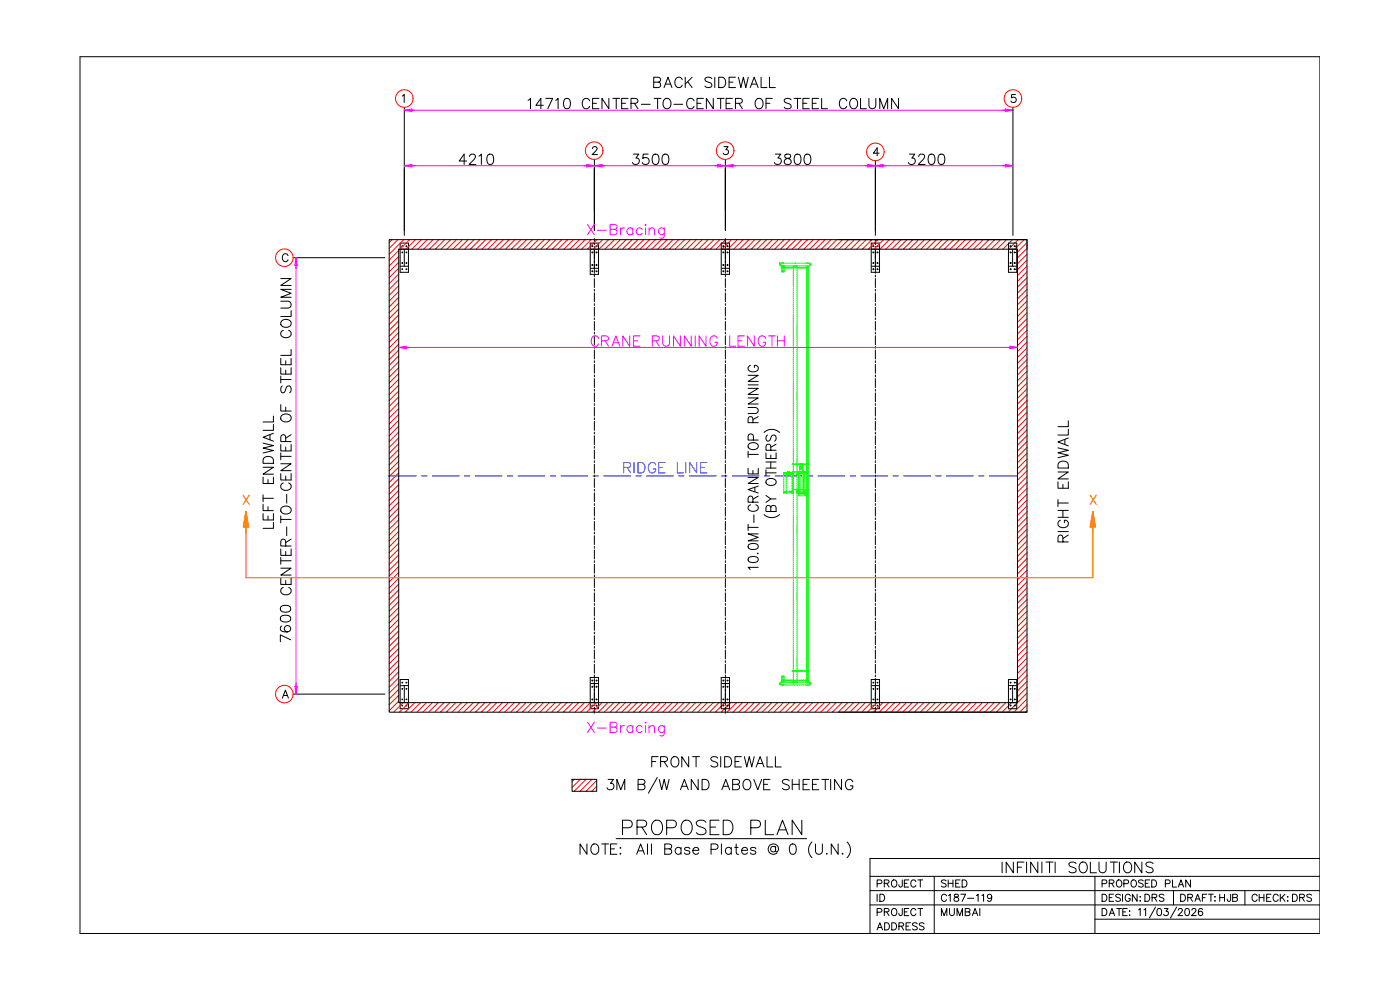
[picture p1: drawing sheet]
<svg xmlns="http://www.w3.org/2000/svg" width="420mm" height="297mm" viewBox="0 0 420 297" stroke-linecap="round" stroke-linejoin="round" font-family="sans-serif">
<!-- layer: 22 -->
<path d="M24 17h371.9v263h-371.9z" fill="none" stroke="#000" stroke-width=".3"/>
<!-- layer: 0 -->
<g fill="none" stroke="#000" stroke-width=".3">
<path d="M119.6 74.7h185.6v136h-185.6zM251.6 71.9h56.4v141.7h-56.4M308 74.7v-2.8h-191.3v141.7h191.3M224.4 119.3h3l-3 1.9h3M224.4 116.5h3l-3 1.8h3M224.4 112.6h3l-3 1.8h3M224.4 115.4h3M225.1 109.6a1 1 0 0 0-.7 1.2 1 1 0 0 0 1.1 .7h.8a.99 .99 0 0 0 1.1-.9 .99 .99 0 0 0-1.1-1v.6M224.4 122.2h2.2a.91 .91 0 0 1 .8 .9 .91 .91 0 0 1-.8 .9h-2.2M224.4 135.4v1.8M224.4 136.3h3M224.5 133.3a1.88 1.88 0 0 1 2.9 .3 1.61 1.61 0 0 1-1.2 1.3 1.61 1.61 0 0 1-1.7-.6z"/>
<path d="M225.8 126.8v-1.2a.73 .73 0 0 0-.7-.7 .73 .73 0 0 0-.7 .7v1.2h3M226 132v-1.2a.81 .81 0 0 0-.8-.7 .81 .81 0 0 0-.8 .7v1.2h3M227.4 125l-1.6 .9M229.2 129.7a3.4 3.4 0 0 1 4.6 0M229.7 135.8v1.7h3.1v-1.7M229.7 138.6h3.1M230.2 130.5a.99 .99 0 0 0-.5 1 .99 .99 0 0 0 .8 .8l.4-.2 .4-1.1a.74 .74 0 0 1 .8-.5 .74 .74 0 0 1 .7 .6v.6l-.5 .6M231.2 135v-1.1a.73 .73 0 0 0-.7-.7 .73 .73 0 0 0-.8 .7v1.1h3.1M231.2 136.5v1M231.2 138.6v1.8M232.8 133.2l-1.6 .9M224.4 143.2h3l-3 1.8h3"/>
<path d="M224.4 140.5v1.7h3v-1.7M224.4 158.2h3M224.4 157.3v1.8M225.1 151.4a1 1 0 0 0-.7 1.2 1 1 0 0 0 1.1 .8h.8a1 1 0 0 0 1.1-.8 1 1 0 0 0-.7-1.2M225.8 150.6v-1.2a.73 .73 0 0 0-.7-.6 .73 .73 0 0 0-.7 .6v1.2h3M225.8 141.1v1.1M226.1 154.4v2.3M226.4 146.2v1.3M227.4 145.8l-3 1 3 1.1M227.4 148.8l-1.6 .9M229.2 154.3a3.4 3.4 0 0 0 4.6 0M229.7 148.6l1.5 1-1.5 1.1"/>
<path d="M229.7 141.8h3.1M229.7 140.9v1.8M229.7 140.4h3.1M229.9 144a1.88 1.88 0 0 1 2.9 .3 1.61 1.61 0 0 1-1.2 1.4 1.61 1.61 0 0 1-1.7-.6zM231.2 152.2a.73 .73 0 0 0-.7-.6 .73 .73 0 0 0-.8 .6v1.2h3.1v-1.2a.81 .81 0 0 0-.8-.6 .81 .81 0 0 0-.8 .6v1.2M231.2 149.6h1.6M224.5 167.3a2.56 2.56 0 0 1 2.8 0 .85 .85 0 0 1-.5 1.3 2.75 2.75 0 0 1-2.3-.3zM224.5 163.4a2.56 2.56 0 0 1 2.8 0 .85 .85 0 0 1-.5 1.3 2.75 2.75 0 0 1-2.3-.3zM227.3 165.9l.1 .1h-.3M227.4 170.2h-3l.6 .6M227.4 160.1h-3l3 1.1-3 1h3M171.6 233.7h7.4v3.6h-7.4z"/>
<path d="M395.9 257.5h-135v22.5M260.9 271.4h135M260.9 267.1h135M260.9 262.8h135M280.2 262.8v17.2M328.4 262.8v17.2M328.4 275.7h67.5M352 267.1v4.3M373.4 267.1v4.3"/>
</g>
<!-- layer: 14 -->
<g fill="none" stroke="#000" stroke-width=".3">
<path d="M300.6 258.6v3.2M303.9 258.6v3.2l-2.1-3.2v3.2M307.1 258.6h-1.9v3.2M307.9 258.6v3.2M311.3 258.6v3.2l-2.2-3.2v3.2M312.5 258.6v3.2M313.7 258.6h2.2M314.8 258.6v3.2M316.5 258.6v3.2M322.7 259a1.21 1.21 0 0 0-1.1-.5 1.21 1.21 0 0 0-1 .8l.3 .5 1.2 .4a.78 .78 0 0 1 .6 .6 .78 .78 0 0 1-.3 .8 1.48 1.48 0 0 1-1.8-.3M324 259a1.18 1.18 0 0 1 1.3-.4 1.18 1.18 0 0 1 .8 1.2 1.41 1.41 0 0 1-.3 1.5 1.41 1.41 0 0 1-1.5 .3 1.99 1.99 0 0 1-.3-2.6zM327 258.6v3.2h1.9"/>
<path d="M329.6 258.6v2.3a1.08 1.08 0 0 0 1.1 .9 1.08 1.08 0 0 0 1.1-.9v-2.3M333 258.6h2.1M334.1 258.6v3.2M335.8 258.6v3.2M337.3 259a1.18 1.18 0 0 1 1.3-.4 1.18 1.18 0 0 1 .8 1.2 1.41 1.41 0 0 1-.3 1.5 1.41 1.41 0 0 1-1.5 .3 1.99 1.99 0 0 1-.3-2.6zM342.5 258.6v3.2l-2.2-3.2v3.2M345.8 259a1.21 1.21 0 0 0-1.1-.5 1.21 1.21 0 0 0-1 .8l.3 .5 1.2 .4a.78 .78 0 0 1 .6 .6 .78 .78 0 0 1-.3 .8 1.48 1.48 0 0 1-1.8-.3M263.1 265l1.2-.1 .2-.3-.1-.5-1.3-.2v2.2M263.1 273.6l1.2-.1 .2-.3-.1-.5-1.3-.2v2.1M263.1 278.9l.8-2.1 .8 2.1M263.1 268.2v2.1M263.4 278.2h1"/>
<path d="M263.9 268.2h.7a1.14 1.14 0 0 1 .8 1.1 1.14 1.14 0 0 1-.8 1h-.7zM265.2 264.9l1.2-.1 .2-.3-.1-.4-1.3-.2v2.2M265.2 273.5l1.2-.1 .2-.3-.1-.4-1.3-.2v2.1M265.3 276.8h.7a1.14 1.14 0 0 1 .8 1 1.14 1.14 0 0 1-.8 1.1h-.7zM265.9 264.9l.7 1.2M265.9 273.5l.7 1.1M267.5 276.8h.7a1.14 1.14 0 0 1 .7 1 1.14 1.14 0 0 1-.7 1.1h-.7zM267.6 264.2l.2-.2a1 1 0 0 1 1.2 1 1 1 0 0 1-1.2 1l-.4-.8zM267.6 272.8l.2-.2a1 1 0 0 1 1.2 1 1 1 0 0 1-1.2 .9l-.4-.7zM269.6 277.8l1.2-.1 .2-.3-.1-.4-1.3-.2v2.1M270.3 277.8l.7 1.1M270.6 263.9l-.1 2-.3 .2-.4-.1-.2-.7"/>
<path d="M270.6 272.5l-.1 1.9-.3 .2-.4-.1-.2-.6M271.2 264.9h.9M271.2 273.5h.9M271.7 277.8h.9M272.6 263.9h-1.4v2.2h1.4M272.6 272.5h-1.4v2.1h1.4M273.1 276.8h-1.4v2.1h1.4M274.7 264.4a.79 .79 0 0 0-.9-.5 .79 .79 0 0 0-.6 .8v.5a.79 .79 0 0 0 .6 .9 .79 .79 0 0 0 .9-.6M274.7 273a.79 .79 0 0 0-.9-.5 .79 .79 0 0 0-.6 .8v.5a.79 .79 0 0 0 .6 .8 .79 .79 0 0 0 .9-.5M275.1 277.1l-.5-.3-.9 .3 .2 .5 1 .4 .2 .3v.3l-.5 .3-.9-.3M275.3 263.9h1.4M275.3 272.5h1.4"/>
<path d="M276 263.9v2.2M276 272.5v2.1M277.2 277.1l-.6-.3-.9 .3 .2 .5 1.2 .5 .1 .5-.6 .3-.9-.3M282.4 274.6v-2.1l.8 2.1 .8-2.1v2.1M283.8 264.2l-.5-.3-.9 .3 .2 .5 1 .4 .2 .3v.4l-.5 .3-.9-.3M283.9 268.7a.79 .79 0 0 0-.9-.5 .79 .79 0 0 0-.6 .8v.5a.79 .79 0 0 0 .6 .8 .79 .79 0 0 0 .9-.5M284.4 264.9h1.4M284.4 263.9v2.2M284.5 268.6l.5-.4v2.1M284.8 272.5v1.5a.72 .72 0 0 0 .7 .6 .72 .72 0 0 0 .7-.6v-1.5M285.8 263.9v2.2M286.3 268.3v.6l.6 .2a.62 .62 0 0 1 .7 .6 .62 .62 0 0 1-.6 .6l-.7-.1-.2-.3a1.07 1.07 0 0 1 1.3-1l.1-.4a.81 .81 0 0 0-1.2-.2z"/>
<path d="M286.6 264.9h.9M287 274.6v-2.1l.9 2.1 .8-2.1v2.1M288 263.9h-1.4v2.2h1.4M288.2 268.2h1.4l-1 2.1M288.6 263.9h.7a1.14 1.14 0 0 1 .7 1.1 1.14 1.14 0 0 1-.7 1.1h-.7zM289.5 273.5l1.3 .2 .1 .5-.5 .4h-.9v-2.1l1.3 .2 .1 .4-.5 .4M290.2 269.4h1.8M291.6 274.6l.9-2.1 .8 2.1M291.9 273.9h1.1M292.9 268.6l.5-.4v2.1M293.9 272.5v2.1M294.5 268.6l.5-.4v2.1"/>
<path d="M297.5 268.9a.66 .66 0 0 1-1 .6 .66 .66 0 0 1-.2-1.1 .66 .66 0 0 1 1 .1l.2 .4a1.01 1.01 0 0 1-.9 1.4l-.4-.3M305.2 260.1h1.2M330.5 265l1.3-.1 .2-.3-.1-.5-1.4-.2v2.2M330.5 268.2h.8a1.14 1.14 0 0 1 .7 1.1 1.14 1.14 0 0 1-.7 1h-.8zM330.5 272.5h.8a1.14 1.14 0 0 1 .7 1.1 1.14 1.14 0 0 1-.7 1h-.8zM332.7 264.9l1.2-.1 .2-.3-.1-.4-1.3-.2v2.2M332.7 274.6l.8-2.1 .8 2.1M332.7 269.2h.8M333 273.9h1M333.4 264.9l.7 1.2M334 268.2h-1.3v2.1h1.3M334.9 272.5h1.5"/>
<path d="M335 264.2l.2-.2a1 1 0 0 1 1.3 1 1 1 0 0 1-1.3 1l-.4-.8zM335.6 272.5v2.1M336.1 268.5l-.6-.3-.9 .3 .2 .5 1.1 .4 .2 .3v.3l-.6 .3-.9-.3M336.7 268.2v2.1M336.8 273.5h.8M337.1 265l1.2-.1 .2-.3-.1-.5-1.3-.2v2.2M338.1 272.5h-1.3v2.1h1.3M338.8 273.2v.2zM338.8 274.4v.2zM339 268.7a.79 .79 0 0 0-.9-.5 .79 .79 0 0 0-.6 .8v.5a.77 .77 0 0 0 .7 .9 .77 .77 0 0 0 .8-.9h-.5M339.4 264.2l.2-.2a1 1 0 0 1 1.3 1 1 1 0 0 1-1.3 1l-.4-.8zM341.1 268.2v2.1l-1.5-2.1v2.1"/>
<path d="M341.5 272.9l.5-.4v2.1M341.9 269h.2zM341.9 270.2h.2zM342.9 264.2l-.5-.3-.9 .3 .2 .5 1 .4 .2 .3v.4l-.5 .3-.9-.3M343.1 272.9l.5-.4v2.1M343.4 268.2h.7a1.14 1.14 0 0 1 .8 1.1 1.14 1.14 0 0 1-.8 1h-.7zM343.5 264.9h.8M344.8 263.9h-1.3v2.2h1.3M345.4 263.9h.8a1.14 1.14 0 0 1 .7 1.1 1.14 1.14 0 0 1-.7 1.1h-.8zM345.5 269.2l1.3-.1 .2-.3-.1-.4-1.4-.2v2.1M346.3 269.2l.7 1.1M346.6 272.1l-1.9 3.2"/>
<path d="M347.3 272.6a.7 .7 0 0 1 1 .3l.1 .5a.92 .92 0 0 1-.8 1.2 1.37 1.37 0 0 1-.3-2zM349.1 268.5l-.5-.3-.9 .3 .2 .5 1.1 .5 .1 .5-.5 .3-.9-.3M349.2 272.5h1.1l-.6 .8a.71 .71 0 0 1 .6 1.2 .71 .71 0 0 1-1.3-.3M349.5 265l1.2-.1 .2-.3-.1-.5-1.3-.2v2.2M351.7 263.9v2.2h1.2M352.9 272.1l-1.8 3.2M353.4 266.1l.8-2.2 .8 2.2M353.4 273l.4-.5h.4l.4 .4-.3 .7-1 1h1.4M353.7 265.3h1M354.1 268.2h.7a1.14 1.14 0 0 1 .8 1.1 1.14 1.14 0 0 1-.8 1h-.7zM355.6 272.6a.7 .7 0 0 1 1.1 .3l.1 .5a.92 .92 0 0 1-.8 1.2 1.37 1.37 0 0 1-.4-2zM356.3 269.2l1.2-.1 .2-.3-.1-.4-1.3-.2v2.1"/>
<path d="M357 269.2l.7 1.1M357.1 263.9v2.2l-1.5-2.2v2.2M357.5 273l.4-.5h.4l.4 .4-.3 .7-1 1h1.4M358.4 270.3l.8-2.1 .8 2.1M358.7 269.6h1M360.6 269.2h.9M360.6 272.8l-.1-.2a.7 .7 0 0 0-1 .3 1.25 1.25 0 0 0 .5 1.7 .66 .66 0 0 0 .7-.6 .66 .66 0 0 0-.6-.7 .66 .66 0 0 0-.7 .6M362 268.2h-1.4v2.1M362.5 268.2h1.4M363.2 268.2v2.1M364.4 268.9v.2zM364.4 270.1v.2z"/>
<path d="M365.8 269.2h1.5M365.8 268.2v2.1M367.3 268.2v2.1M369.1 268.2l-.1 1.9-.3 .2-.4-.1-.2-.6M369.7 269.2l1.3 .2 .1 .5-.5 .4h-.9v-2.1l1.3 .2v.6l-.4 .2M377.1 268.7a.79 .79 0 0 0-.9-.5 .79 .79 0 0 0-.7 .8v.5a.79 .79 0 0 0 .7 .8 .79 .79 0 0 0 .9-.5M377.7 269.2h1.4M377.7 268.2v2.1M379.1 268.2v2.1M379.9 269.2h.8M381.2 268.2h-1.3v2.1h1.3M383.4 268.7a.79 .79 0 0 0-.9-.5 .79 .79 0 0 0-.6 .8v.5a.79 .79 0 0 0 .6 .8 .79 .79 0 0 0 .9-.5"/>
<path d="M384 268.2v2.1M384.5 269.1l.9 1.2M385.4 268.2l-1.4 1.4M386.1 269h.2zM386.1 270.2h.2zM387.7 268.2h.7a1.14 1.14 0 0 1 .7 1.1 1.14 1.14 0 0 1-.7 1h-.7zM389.8 269.2l1.2-.1 .2-.3-.1-.4-1.3-.2v2.1M390.5 269.2l.7 1.1M393.4 268.5l-.5-.3-1 .3 .3 .5 1 .4 .2 .3v.3l-.5 .3-1-.3"/>
</g>
<!-- layer: 10 -->
<g fill="none" stroke="#000" stroke-width=".3">
<path d="M120 72.9h2.5v8.8h-2.5zM120.2 79.8h2.1M120.2 74.7h2.1M121.3 74.7v5.1M177 72.9h2.5v9.4h-2.5zM177.2 74.7h2.2M178.3 74.7v5.8M216.3 72.9h2.5v9.4h-2.5zM216.5 74.7h2.1M217.6 74.7v5.8M261.3 72.9h2.5v8.8h-2.5zM261.5 79.8h2.1"/>
<path d="M261.5 74.7h2.1M262.6 74.7v5.1M177.2 80.5h2.2M216.5 80.5h2.1M120 203.8h2.5v8.8h-2.5zM120.2 205.6h2.1M120.2 210.7h2.1M121.3 205.6v5.1M177 203.2h2.5v9.4h-2.5zM177.2 210.7h2.2M177.2 205h2.2M178.3 205v5.7"/>
<path d="M216.3 203.2h2.5v9.4h-2.5zM216.5 210.7h2.1M216.5 205h2.1M217.6 205v5.7M261.3 203.8h2.5v8.8h-2.5zM261.5 205.6h2.1M261.5 210.7h2.1M262.6 205.6v5.1"/>
</g>
<!-- layer: 1 -->
<g fill="none" stroke="#000" stroke-width=".3">
<circle cx="120.6" cy="75.7" r=".12"/>
<circle cx="120.6" cy="73.8" r=".12"/>
<circle cx="120.6" cy="78.9" r=".12"/>
<circle cx="121.9" cy="73.8" r=".12"/>
<circle cx="121.9" cy="75.7" r=".12"/>
<circle cx="121.9" cy="78.9" r=".12"/>
<circle cx="177.7" cy="73.8" r=".15"/>
<circle cx="177.7" cy="79.5" r=".15"/>
<circle cx="177.7" cy="75.7" r=".15"/>
<circle cx="178.9" cy="73.8" r=".15"/>
<circle cx="178.9" cy="79.5" r=".15"/>
<circle cx="178.9" cy="75.7" r=".15"/>
<circle cx="216.9" cy="73.8" r=".15"/>
<circle cx="216.9" cy="79.5" r=".15"/>
<circle cx="216.9" cy="75.7" r=".15"/>
<circle cx="218.2" cy="73.8" r=".15"/>
<circle cx="218.2" cy="79.5" r=".15"/>
<circle cx="218.2" cy="75.7" r=".15"/>
<circle cx="261.9" cy="73.8" r=".15"/>
<circle cx="261.9" cy="78.9" r=".15"/>
<circle cx="261.9" cy="75.7" r=".15"/>
<circle cx="263.2" cy="73.8" r=".15"/>
<circle cx="263.2" cy="78.9" r=".15"/>
<circle cx="263.2" cy="75.7" r=".15"/>
<circle cx="120.6" cy="80.7" r=".12"/>
<circle cx="121.9" cy="80.7" r=".12"/>
<circle cx="177.7" cy="81.4" r=".15"/>
<circle cx="178.9" cy="81.4" r=".15"/>
<circle cx="216.9" cy="81.4" r=".15"/>
<circle cx="218.2" cy="81.4" r=".15"/>
<circle cx="261.9" cy="80.7" r=".15"/>
<circle cx="263.2" cy="80.7" r=".15"/>
<circle cx="120.6" cy="206.6" r=".12"/>
<circle cx="120.6" cy="209.8" r=".12"/>
<circle cx="120.6" cy="211.6" r=".12"/>
<circle cx="120.6" cy="204.7" r=".12"/>
<circle cx="121.9" cy="206.6" r=".12"/>
<circle cx="121.9" cy="209.8" r=".12"/>
<circle cx="121.9" cy="211.6" r=".12"/>
<circle cx="121.9" cy="204.7" r=".12"/>
<circle cx="177.7" cy="211.6" r=".15"/>
<circle cx="177.7" cy="206" r=".15"/>
<circle cx="177.7" cy="209.8" r=".15"/>
<circle cx="177.7" cy="204.1" r=".15"/>
<circle cx="178.9" cy="211.6" r=".15"/>
<circle cx="178.9" cy="206" r=".15"/>
<circle cx="178.9" cy="209.8" r=".15"/>
<circle cx="178.9" cy="204.1" r=".15"/>
<circle cx="216.9" cy="211.6" r=".15"/>
<circle cx="216.9" cy="206" r=".15"/>
<circle cx="216.9" cy="204.1" r=".15"/>
<circle cx="216.9" cy="209.8" r=".15"/>
<circle cx="218.2" cy="211.6" r=".15"/>
<circle cx="218.2" cy="206" r=".15"/>
<circle cx="218.2" cy="204.1" r=".15"/>
<circle cx="218.2" cy="209.8" r=".15"/>
<circle cx="261.9" cy="206.6" r=".12"/>
<circle cx="261.9" cy="211.6" r=".12"/>
<circle cx="261.9" cy="209.8" r=".12"/>
<circle cx="261.9" cy="204.7" r=".12"/>
<circle cx="263.2" cy="206.6" r=".12"/>
<circle cx="263.2" cy="209.8" r=".12"/>
<circle cx="263.2" cy="211.6" r=".12"/>
<circle cx="263.2" cy="204.7" r=".12"/>
</g>
<!-- layer: 15 -->
<g fill="none" stroke="#000" stroke-width=".3">
<path d="M84.2 90.3h2.2a1.04 1.04 0 0 1 .9 1.1 1.04 1.04 0 0 1-.9 1h-2.2M84.2 83.5h3.1l-3.1 2.1h3.1M84.7 96.1a1.6 1.6 0 0 1 1.7-.3 1.6 1.6 0 0 1 .9 1.5 1.63 1.63 0 0 1-1.8 .9 1.63 1.63 0 0 1-1.3-1.5zM85 99.1a1.14 1.14 0 0 0-.8 1.3 1.14 1.14 0 0 0 1.2 .9 1.36 1.36 0 0 0 1.5-.3 1.36 1.36 0 0 0 .3-1.5l-.6-.4M87.3 93.1v1.8h-3.1M87.3 86.8h-3.1l3.1 1.2-3.1 1.2h3.1M84.2 110.3v1.9h3.1v-1.9M84.2 107.5v1.9h3.1v-1.9M84.2 112.8v2.1M84.2 113.8h3.1M84.7 115.8a1.17 1.17 0 0 0-.5 1.1 1.17 1.17 0 0 0 .8 .9l.4-.3 .4-1.2a.75 .75 0 0 1 .6-.5 .75 .75 0 0 1 .8 .2 1.43 1.43 0 0 1-.3 1.8M85.7 108.2v1.2"/>
<path d="M85.7 111v1.2M87.3 104.8v1.8h-3.1M78.9 132.9l3.1 .8-3.1 .7 3.1 .7-3.1 .8M79.1 137.5a1.73 1.73 0 0 1 2.9 .4v1.1h-3.1zM81 130.4v1.5M82 130l-3.1 1.1 3.1 1.2M82 127.3v1.8h-3.1M82 124.8v1.8h-3.1M84.2 139.1h3.1l-3.1 2.1h3.1M84.2 133.3v2h3.1v-2M84.2 121.4v1.9h3.1M84.2 135.8v2.1"/>
<path d="M84.2 136.9h3.1M84.4 124.8a1.64 1.64 0 0 1 1.7-.6 1.64 1.64 0 0 1 1.2 1.5 1.63 1.63 0 0 1-1.8 .9 1.63 1.63 0 0 1-1.3-1.5zM85.7 132.4l-.2-1.7a.72 .72 0 0 0-1.1 0l-.2 1.7h3.1M85.7 122.1v1.2M85.7 134.1v1.2M87.3 130.4l-1.6 1M317.3 134.3l3.1 .8-3.1 .7 3.1 .7-3.1 .8M317.5 138.9a1.73 1.73 0 0 1 2.9 .5v1h-3.1zM319.4 131.8v1.5M320.4 131.4l-3.1 1.2 3.1 1.1M320.4 128.7v1.8h-3.1M320.4 126.2v1.8h-3.1"/>
<path d="M78.9 154v2h3.1v-2M78.9 151.2v2h3.1M78.9 143.1v1.9h3.1v-1.9M78.9 140.2h3.1l-3.1 2h3.1M78.9 149.5h3.1M78.9 148.4v2.1M80.4 143.8v1.2M80.4 152v1.2M80.4 154.8v1.2M82 156.7v1.8h-3.1M84.2 142v2h3.1v-2M84.2 154.8v2"/>
<path d="M84.2 155.8h3.1M84.7 152.1a1.6 1.6 0 0 1 1.7-.3 1.6 1.6 0 0 1 .9 1.5 1.63 1.63 0 0 1-1.8 .9 1.63 1.63 0 0 1-1.3-1.5zM85 144.9a1.14 1.14 0 0 0-.8 1.3 1.14 1.14 0 0 0 1.2 .9 1.36 1.36 0 0 0 1.5-.3 1.36 1.36 0 0 0 .3-1.5l-.6-.4M85.7 142.8v1.2M86 148.3v2.6M86 158v2.7M317.3 144.5v1.9h3.1v-1.9M317.3 141.6h3.1l-3.1 2h3.1M317.3 159.4h3.1M317.3 155.2h3.1M317.3 153.1h3.1M317.3 150.9h3.1"/>
<path d="M317.3 149.8v2.1M318.1 156a1.14 1.14 0 0 0-.8 1.3 1.14 1.14 0 0 0 1.2 1 1.36 1.36 0 0 0 1.5-.3 1.36 1.36 0 0 0 .3-1.5l-.6-.5h-.5v.8M318.8 145.3v1.1M318.8 153.1v2.1M84.2 173.4v1.9h3.1v-1.9M84.2 170.4h3.1l-3.1 2.1h3.1M84.2 164.7v1.9h3.1v-1.9M84.2 168.2h3.1M84.2 167.2v2M85 176.2a1.14 1.14 0 0 0-.8 1.3 1.14 1.14 0 0 0 1.2 .9 1.36 1.36 0 0 0 1.5-.3 1.36 1.36 0 0 0 .3-1.5l-.6-.4M85.7 163.8l-.2-1.8a.72 .72 0 0 0-1.1 0l-.2 1.8h3.1M85.7 165.4v1.2"/>
<path d="M85.7 174.1v1.2M87.3 161.7l-1.6 1M318.8 162.5l-.1-1.7a.72 .72 0 0 0-1.2 0l-.2 1.7h3.1M320.4 160.5l-1.6 1M182.4 233.8h1.6l-.9 1.2a1.04 1.04 0 0 1 1 1.4 1.04 1.04 0 0 1-1.7 .3l-.3-.4M185 236.9v-3.1l1.2 3.1 1.2-3.1v3.1M191.4 235.2h1.3a.81 .81 0 0 1 .8 .9 .81 .81 0 0 1-.8 .8h-1.3v-3.1l1.8 .1a.72 .72 0 0 1 0 1.2l-.5 .1M195.5 228.4h1.2M197.1 233.2l-2.6 4.7M197.4 226.9h-1.9v3.1M197.7 233.8l.8 3.1 .7-3.1 .7 3.1 .8-3.1M198.1 228.4l1.8-.1a.72 .72 0 0 0 0-1.2l-1.8-.2v3.1"/>
<path d="M199.2 228.4l1 1.6M201.8 227.1a1.49 1.49 0 0 1 1.8 .6 1.49 1.49 0 0 1-.3 1.9 1.14 1.14 0 0 1-1.3 .4 1.14 1.14 0 0 1-.8-1.1 1.88 1.88 0 0 1 .6-1.8zM204.1 236.9l1.2-3.1 1.1 3.1M204.5 235.8h1.5M206.6 226.9v3.1l-2.1-3.1v3.1M207.7 226.9h2.1M208.8 226.9v3.1M209.4 233.8v3.1l-2.1-3.1v3.1M210.6 233.8h1a1.66 1.66 0 0 1 1.1 1.5 1.66 1.66 0 0 1-1.1 1.6h-1zM215.3 227.4a1.17 1.17 0 0 0-1.1-.5 1.17 1.17 0 0 0-1 .8l.3 .4 1.2 .5a.75 .75 0 0 1 .6 .5 .75 .75 0 0 1-.3 .8 1.43 1.43 0 0 1-1.8-.3M216.2 226.9v3.1M216.5 236.9l1.2-3.1 1.2 3.1"/>
<path d="M216.9 235.8h1.5M217.3 226.9h1.1a1.66 1.66 0 0 1 1.1 1.6 1.66 1.66 0 0 1-1.1 1.5h-1.1zM219.7 235.2h1.4a.81 .81 0 0 1 .7 .9 .81 .81 0 0 1-.7 .8h-1.4v-3.1l1.8 .1a.72 .72 0 0 1 0 1.2l-.4 .1M220.4 228.4h1.2M222.4 226.9h-2v3.1h2M223.3 226.9l.7 3.1 .7-3.1 .8 3.1 .7-3.1M223.4 233.9a1.49 1.49 0 0 1 1.8 .7 1.49 1.49 0 0 1-.3 1.8 1.14 1.14 0 0 1-1.3 .4 1.14 1.14 0 0 1-.8-1.1 1.88 1.88 0 0 1 .6-1.8zM226.1 233.8l1.2 3.1 1.2-3.1M226.8 230l1.2-3.1 1.2 3.1M227.2 229h1.5M229.1 235.2h1.1M230.1 226.9v3.1h1.7"/>
<path d="M231 233.8h-1.9v3.1h1.9M232.6 226.9v3.1h1.7M236.7 234.2a1.17 1.17 0 0 0-1.1-.5 1.17 1.17 0 0 0-.9 .8l.3 .5 1.1 .4a.75 .75 0 0 1 .6 .6 .75 .75 0 0 1-.3 .7 1.42 1.42 0 0 1-1.7-.3M237.6 235.2h2.1M237.6 233.8v3.1M239.7 233.8v3.1M240.9 235.2h1.2M242.8 233.8h-1.9v3.1h1.9M243.7 235.2h1.2M245.6 233.8h-1.9v3.1h1.9M246.5 233.8h2.1M247.5 233.8v3.1"/>
<path d="M249.1 233.8v3.1M252.4 233.8v3.1l-2.1-3.1v3.1M255.8 234.5a1.14 1.14 0 0 0-1.3-.7 1.14 1.14 0 0 0-.9 1.2 1.36 1.36 0 0 0 .3 1.4 1.36 1.36 0 0 0 1.4 .3l.5-.6v-.4h-.7M176 253.1v3.1l-2-3.1v3.1M177.5 253.6a1.14 1.14 0 0 1 1.3-.4 1.14 1.14 0 0 1 .8 1.1 1.36 1.36 0 0 1-.3 1.5 1.36 1.36 0 0 1-1.5 .3 1.93 1.93 0 0 1-.3-2.5zM180.5 253.1h2M181.5 253.1v3.1M183.1 254.6h1.2M184.8 251.5h57.1M185.1 253.1h-2v3.1h2M185.9 254.3h.3zM185.9 256.1h.3z"/>
<path d="M186.7 248.3h1.9a1.14 1.14 0 0 0 1.1-1.2 1.14 1.14 0 0 0-1.1-1.1h-1.9v4.3M191 256.2l1.1-3.1 1.2 3.1M191.1 248.1h1.8l.6-.2a1 1 0 0 0 0-1.7l-.6-.2h-1.8v4.3M191.4 255.2h1.5M192.5 248.1l1.5 2.2M194.2 253.1v3.1M195.4 253.1v3.1M195.8 246.6a1.6 1.6 0 0 1 1.9-.5 1.6 1.6 0 0 1 1 1.6 1.9 1.9 0 0 1-.4 2 1.9 1.9 0 0 1-2.1 .4 2.7 2.7 0 0 1-.4-3.5zM199.4 254.6h1.3a.81 .81 0 0 1 .8 .8 .81 .81 0 0 1-.8 .8h-1.3v-3.1l1.8 .2a.72 .72 0 0 1 0 1.2l-.5 .1M200 248.3h1.8a1.14 1.14 0 0 0 1.1-1.2 1.14 1.14 0 0 0-1.1-1.1h-1.8v4.3M204.3 254.6a.99 .99 0 0 0-1.5-.1 .99 .99 0 0 0 0 1.4 .99 .99 0 0 0 1.5-.1M204.3 254.2v2"/>
<path d="M204.7 246.6a1.6 1.6 0 0 1 1.8-.5 1.6 1.6 0 0 1 1.1 1.6 1.9 1.9 0 0 1-.4 2 1.9 1.9 0 0 1-2.1 .4 2.7 2.7 0 0 1-.4-3.5zM206.9 254.6a.94 .94 0 0 0-1.6 0l.1 .3 1.4 .4 .1 .5a.94 .94 0 0 1-1.6 0M207.8 255h1.8a.95 .95 0 0 0-1.4-.8 .95 .95 0 0 0-.2 1.6 .94 .94 0 0 0 1.6 0M211.7 246.6a1.91 1.91 0 0 0-2.9 0 1.11 1.11 0 0 0 .9 1.3l1.2 .4a1.06 1.06 0 0 1 .8 .8 1.06 1.06 0 0 1-.4 1 2 2 0 0 1-2.5-.4M213 248.1h1.6M213.3 254.8h1.3a.81 .81 0 0 0 .8-.9 .81 .81 0 0 0-.8-.8h-1.3v3.1M215.7 246h-2.7v4.3h2.7M216.4 253.1v3.1M216.9 246h1.5a2.32 2.32 0 0 1 1.5 2.2 2.32 2.32 0 0 1-1.5 2.1h-1.5zM219.3 254.6a.99 .99 0 0 0-1.4-.1 .99 .99 0 0 0 0 1.4 .99 .99 0 0 0 1.4-.1M219.3 254.2v2M220.4 254.2h1"/>
<path d="M220.8 253.1v2.5l.2 .5 .5 .1M222.4 255h1.8a.95 .95 0 0 0-1.3-.8 .95 .95 0 0 0-.3 1.6 .94 .94 0 0 0 1.6 0M225.2 248.3h1.8a1.14 1.14 0 0 0 1.1-1.2 1.14 1.14 0 0 0-1.1-1.1h-1.8v4.3M226.7 254.6a.94 .94 0 0 0-1.6 0l.1 .3 1.4 .4 .1 .5a.94 .94 0 0 1-1.6 0M229.5 246v4.3h2.5M232.6 254.3a.8 .8 0 0 0-1.2-.2 .8 .8 0 0 0 0 1.2 .8 .8 0 0 0 1.2-.3M232.6 253.9l.2 1.6a1.24 1.24 0 0 0 .7-1.4 1.24 1.24 0 0 0-1.3-1 1.56 1.56 0 0 0-1.7 2.1 1.56 1.56 0 0 0 2.6 .6M233 250.3l1.7-4.3 1.7 4.3M233.7 248.9h2M237.2 253.3a1.01 1.01 0 0 1 1.5 .4 2.56 2.56 0 0 1-.3 2.4 1.01 1.01 0 0 1-1.5-.5 2.56 2.56 0 0 1 .3-2.3zM240.5 246v4.3l-2.9-4.3v4.3M243.6 252.5a3.2 3.2 0 0 0 0 4.8"/>
<path d="M244.6 253.1v2.2a1.04 1.04 0 0 0 1 .9 1.04 1.04 0 0 0 1.1-.9v-2.2M248 255.9v.3l.1-.1M251.4 253.1v3.1l-2.1-3.1v3.1M252.7 255.9v.3l.2-.1M254 252.5a3.2 3.2 0 0 1 0 4.8"/>
</g>
<!-- layer: 12 -->
<path d="M121.3 32.2v38.4M303.8 32.2v38.4M178.3 47.8v21.3M217.6 47.8v21.3M262.6 48.2v22.4M87.9 77.3h27.5M87.9 208.2h27.5" fill="none" stroke="#000" stroke-width=".3"/>
<!-- layer: 2 -->
<g fill="none" stroke="#f0f" stroke-width=".3">
<path d="M121.3 33.1l2.3-.4v.7zM121.3 33.1h182.5M301.5 32.7l2.3 .4-2.3 .3zM121.3 49.7h182.5M121.3 49.7l2.3-.4v.8zM176 49.3l4.6 .8v-.8l-4.6 .8zM215.3 49.3l4.6 .8v-.8l-4.6 .8zM260.3 49.3l4.6 .8v-.8l-4.6 .8zM301.5 49.3l2.3 .4-2.3 .4zM88.8 77.3v130.9M88.8 77.3l.4 2.3h-.8zM119.6 104.2h185.6"/>
<path d="M119.6 104.2l2.3-.4v.8zM302.9 103.8l2.3 .4-2.3 .4zM88.4 205.9h.8l-.4 2.3z"/>
</g>
<!-- layer: 13 -->
<g fill="none" stroke="#f00" stroke-width=".3">
<circle cx="121.3" cy="29.6" r="2.65"/>
<circle cx="303.8" cy="29.6" r="2.65"/>
<circle cx="178.2" cy="45.2" r="2.65"/>
<circle cx="217.5" cy="45.2" r="2.65"/>
<circle cx="262.6" cy="45.5" r="2.65"/>
<circle cx="85.3" cy="77.3" r="2.65"/>
<circle cx="85.3" cy="208.2" r="2.65"/>
</g>
<path d="M120.7 28.8l.5-.4v2.3M304.6 28.4h-1.2l-.1 1a.84 .84 0 0 1 1.3 0 .84 .84 0 0 1-.2 1.2 .84 .84 0 0 1-1.2-.3M177.7 44.6l.5-.6 .7 .1 .2 .3-.4 .8-1.1 1.2h1.6M217.1 44h1.3l-.7 .9a.79 .79 0 0 1 .6 1.3 .79 .79 0 0 1-1.4-.3M263.7 45.9h-1.7l1.1-1.5v2.3M86.4 76.7a.88 .88 0 0 0-1-.6 .88 .88 0 0 0-.7 .9v.6a.88 .88 0 0 0 .7 .9 .88 .88 0 0 0 1-.6M84.7 209.4l.9-2.4 .9 2.4M85 208.6h1.2" fill="none" stroke="#000" stroke-width=".3"/>
<!-- layer: 11 -->
<g fill="none" stroke="#000" stroke-width=".3">
<path d="M158.4 30.1l.7-.6v3.1M163 31.6h-2.3l1.5-2.1v3.1M163.7 29.5h2.1l-1.5 3.1M166.7 30.1l.7-.6v3.1M169.5 29.7a1.01 1.01 0 0 1 1.4 .4 2.56 2.56 0 0 1-.3 2.4 1.01 1.01 0 0 1-1.4-.5 2.56 2.56 0 0 1 .3-2.3zM176.9 30.2a1.14 1.14 0 0 0-1.3-.7 1.14 1.14 0 0 0-1 1.2 1.36 1.36 0 0 0 .3 1.5 1.36 1.36 0 0 0 1.5 .3l.5-.6M177.7 31h1.2M179.7 29.5h-2v3.1h2M182.6 29.5v3.1l-2.1-3.1v3.1M183.8 29.5h2.1M184.8 29.5v3.1M186.5 31h1.1"/>
<path d="M188.4 29.5h-1.9v3.1h1.9M189.3 31l1.7-.2a.72 .72 0 0 0 0-1.1l-1.7-.2v3.1M190.3 31l1 1.6M192.4 31.3h2.6M196.1 24.6h1.3a.81 .81 0 0 1 .8 .9 .81 .81 0 0 1-.8 .8h-1.3v-3.1l1.7 .1a.72 .72 0 0 1 0 1.2l-.4 .1M196.2 29.5h2.1M197.2 29.5v3.1M199.2 30a1.14 1.14 0 0 1 1.3-.5 1.14 1.14 0 0 1 .7 1.2 1.36 1.36 0 0 1-.3 1.5 1.36 1.36 0 0 1-1.4 .3 1.93 1.93 0 0 1-.3-2.5zM199.2 26.3l1.2-3.1 1.1 3.1M199.6 25.2h1.5M202.1 31.3h2.7M204.6 23.9a1.14 1.14 0 0 0-1.3-.7 1.14 1.14 0 0 0-.9 1.1 1.36 1.36 0 0 0 .3 1.5 1.36 1.36 0 0 0 1.5 .3l.4-.6"/>
<path d="M205.5 23.2v3.1M206.3 24.5l1.3 1.8M207.6 23.2l-2.1 2M208.2 30.2a1.14 1.14 0 0 0-1.3-.7 1.14 1.14 0 0 0-.9 1.2 1.36 1.36 0 0 0 .3 1.5 1.36 1.36 0 0 0 1.4 .3l.5-.6M209.1 31h1.1M211 29.5h-1.9v3.1h1.9M213.5 23.6a1.17 1.17 0 0 0-1.1-.5 1.17 1.17 0 0 0-1 .8l.3 .4 1.2 .5a.75 .75 0 0 1 .6 .6 .75 .75 0 0 1-.3 .7 1.43 1.43 0 0 1-1.8-.3M213.9 29.5v3.1l-2-3.1v3.1M214.4 23.2v3.1M215.1 29.5h2.1M215.6 23.2h1a1.66 1.66 0 0 1 1.1 1.5 1.66 1.66 0 0 1-1.1 1.6h-1zM216.2 29.5v3.1"/>
<path d="M217.8 31h1.2M218.7 24.6h1.2M219.7 29.5h-1.9v3.1h1.9M220.6 31l1.8-.2a.72 .72 0 0 0 0-1.1l-1.8-.2v3.1M220.6 23.2h-1.9v3.1h1.9M221.5 23.2l.7 3.1 .8-3.1 .7 3.1 .7-3.1M221.6 31l1.1 1.6M225 26.3l1.2-3.1 1.2 3.1M225.5 25.2h1.4M226.8 30a1.14 1.14 0 0 1 1.3-.5 1.14 1.14 0 0 1 .8 1.2 1.36 1.36 0 0 1-.3 1.5 1.36 1.36 0 0 1-1.5 .3 1.93 1.93 0 0 1-.3-2.5zM228.3 23.2v3.1h1.7M229.7 31h1.2"/>
<path d="M230.8 23.2v3.1h1.8M231.7 29.5h-2v3.1M237.3 30a1.17 1.17 0 0 0-1.1-.5 1.17 1.17 0 0 0-1 .7l.3 .5 1.2 .4a.75 .75 0 0 1 .6 .6 .75 .75 0 0 1-.3 .8 1.43 1.43 0 0 1-1.8-.3M238.2 29.5h2M239.2 29.5v3.1M240.8 31h1.2M242.7 29.5h-1.9v3.1h1.9M243.6 31h1.2M245.5 29.5h-1.9v3.1h1.9M246.4 29.5v3.1h1.8M254 30.2a1.14 1.14 0 0 0-1.3-.7 1.14 1.14 0 0 0-.9 1.2 1.36 1.36 0 0 0 .3 1.5 1.36 1.36 0 0 0 1.4 .3l.5-.6M255.4 29.7a1.49 1.49 0 0 1 1.8 .6 1.49 1.49 0 0 1-.3 1.9 1.14 1.14 0 0 1-1.3 .4 1.14 1.14 0 0 1-.7-1.2 1.88 1.88 0 0 1 .5-1.7z"/>
<path d="M258.1 29.5v3.1h1.8M260.6 29.5v2.2a1.04 1.04 0 0 0 1.1 .9 1.04 1.04 0 0 0 1-.9v-2.2M263.9 32.6v-3.1l1.2 3.1 1.1-3.1v3.1M269.5 29.5v3.1l-2.1-3.1v3.1M140 48.3h-2.3l1.5-2.1v3.1M140.8 47l.2-.5 .4-.3 .9 .2a.71 .71 0 0 1 .2 1l-1.8 1.9h2.1M143.6 46.8l.8-.6v3.1M146.5 46.4a1.01 1.01 0 0 1 1.4 .4 2.56 2.56 0 0 1-.3 2.4 1.01 1.01 0 0 1-1.4-.5 2.56 2.56 0 0 1 .3-2.3zM190 46.2h1.6l-.9 1.2a1.04 1.04 0 0 1 1 1.4 1.04 1.04 0 0 1-1.7 .4l-.3-.5M194.4 46.2h-1.5l-.1 1.4a1.1 1.1 0 0 1 1.6-.1 1.1 1.1 0 0 1-.2 1.7 1.1 1.1 0 0 1-1.6-.5M196 46.4a1.01 1.01 0 0 1 1.5 .4 2.56 2.56 0 0 1-.3 2.4 1.01 1.01 0 0 1-1.5-.5 2.56 2.56 0 0 1 .3-2.3zM199 46.4a1.01 1.01 0 0 1 1.5 .4 2.56 2.56 0 0 1-.3 2.4 1.01 1.01 0 0 1-1.5-.5 2.56 2.56 0 0 1 .3-2.3z"/>
<path d="M232.6 46.2h1.6l-.9 1.2a1.04 1.04 0 0 1 1 1.4 1.04 1.04 0 0 1-1.7 .4l-.3-.5M235.5 46.4a.63 .63 0 0 0 .3 1 1.15 1.15 0 0 1 1.2 .4 1.15 1.15 0 0 1 .1 1.2 1.11 1.11 0 0 1-1.2 .3 1.11 1.11 0 0 1-.7-1 1.8 1.8 0 0 1 1.8-1l.1-.6a1.17 1.17 0 0 0-1.6-.3zM238.6 46.4a1.01 1.01 0 0 1 1.5 .4 2.56 2.56 0 0 1-.3 2.4 1.01 1.01 0 0 1-1.5-.5 2.56 2.56 0 0 1 .3-2.3zM241.6 46.4a1.01 1.01 0 0 1 1.5 .4 2.56 2.56 0 0 1-.3 2.4 1.01 1.01 0 0 1-1.5-.5 2.56 2.56 0 0 1 .3-2.3zM272.8 46.2h1.6l-.9 1.2a1.04 1.04 0 0 1 .9 1.4 1.04 1.04 0 0 1-1.6 .4l-.3-.5M275.6 47l.1-.5 .5-.3 .8 .2a.71 .71 0 0 1 .2 1l-1.8 1.9h2.1M278.8 46.4a1.01 1.01 0 0 1 1.5 .4 2.56 2.56 0 0 1-.3 2.4 1.01 1.01 0 0 1-1.5-.5 2.56 2.56 0 0 1 .3-2.3zM281.8 46.4a1.01 1.01 0 0 1 1.4 .4 2.56 2.56 0 0 1-.3 2.4 1.01 1.01 0 0 1-1.4-.5 2.56 2.56 0 0 1 .3-2.3zM84.2 185a2.4 2.4 0 0 1 2.8 0 1.01 1.01 0 0 1-.4 1.4 2.56 2.56 0 0 1-2.4-.3zM84.2 182a2.4 2.4 0 0 1 2.8 0 1.01 1.01 0 0 1-.4 1.5 2.56 2.56 0 0 1-2.4-.3zM84.5 187.8a.91 .91 0 0 0-.3 1.3 1.86 1.86 0 0 0 3-.5 .96 .96 0 0 0-.9-1 .96 .96 0 0 0-1 .9 .96 .96 0 0 0 .9 1M87.2 191.9l-3.1-1.5v2.1"/>
</g>
<!-- layer: 27 -->
<g fill="none" stroke="#000" stroke-width=".3">
<path d="M178.3 71.6v1.8M178.3 73.9v.6M178.3 75v2.7M178.3 78.2v.6M178.3 79.3v2.7M217.6 71.6v1.8M217.6 73.9v.6M217.6 75v2.7M217.6 78.2v.6M217.6 79.3v2.7M262.6 71.9v1.5M262.6 73.9v.6"/>
<path d="M262.6 75v2.7M262.6 78.2v.6M262.6 79.3v2.7M178.3 82.5v.5M178.3 83.6v2.6M178.3 86.8v.5M178.3 87.9v2.6M178.3 91.1v.5M178.3 92.1v2.7M178.3 95.4v.5M178.3 96.4v2.7M178.3 99.6v.6"/>
<path d="M217.6 82.5v.5M217.6 83.6v2.6M217.6 86.8v.5M217.6 87.9v2.6M217.6 91.1v.5M217.6 92.1v2.7M217.6 95.4v.5M217.6 96.4v2.7M217.6 99.6v.6M262.6 82.5v.5M262.6 83.6v2.6M262.6 86.8v.5"/>
<path d="M262.6 87.9v2.6M262.6 91.1v.5M262.6 92.1v2.7M262.6 95.4v.5M262.6 96.4v2.7M262.6 99.6v.6M178.3 100.7v2.7M178.3 103.9v.6M178.3 105v2.7M178.3 108.2v.5M178.3 109.3v2.7M178.3 112.5v.5"/>
<path d="M178.3 113.6v2.6M178.3 116.8v.5M178.3 117.8v2.7M217.6 100.7v2.7M217.6 103.9v.6M217.6 105v2.7M217.6 108.2v.5M217.6 109.3v2.7M217.6 112.5v.5M217.6 113.6v2.6M217.6 116.8v.5M217.6 117.8v2.7"/>
<path d="M262.6 100.7v2.7M262.6 103.9v.6M262.6 105v2.7M262.6 108.2v.5M262.6 109.3v2.7M262.6 112.5v.5M262.6 113.6v2.6M262.6 116.8v.5M262.6 117.8v2.7M178.3 121.1v.5M178.3 122.1v2.7M178.3 125.3v.6"/>
<path d="M178.3 126.4v2.7M178.3 129.6v.6M178.3 130.7v2.7M178.3 133.9v.5M178.3 135v2.7M178.3 138.2v.5M178.3 139.3v2.6M217.6 121.1v.5M217.6 122.1v2.7M217.6 125.3v.6M217.6 126.4v2.7M217.6 129.6v.6"/>
<path d="M217.6 130.7v2.7M217.6 133.9v.5M217.6 135v2.7M217.6 138.2v.5M217.6 139.3v2.6M262.6 121.1v.5M262.6 122.1v2.7M262.6 125.3v.6M262.6 126.4v2.7M262.6 129.6v.6M262.6 130.7v2.7M262.6 133.9v.5"/>
<path d="M262.6 135v2.7M262.6 138.2v.5M262.6 139.3v2.6M178.3 142.5v.5M178.3 143.5v2.7M178.3 146.8v.5M178.3 147.8v2.7M178.3 151v.6M178.3 152.1v2.7M178.3 155.3v.6M178.3 156.4v2.7M178.3 159.6v.5"/>
<path d="M217.6 142.5v.5M217.6 143.5v2.7M217.6 146.8v.5M217.6 147.8v2.7M217.6 151v.6M217.6 152.1v2.7M217.6 155.3v.6M217.6 156.4v2.7M217.6 159.6v.5M262.6 142.5v.5M262.6 143.5v2.7M262.6 146.8v.5"/>
<path d="M262.6 147.8v2.7M262.6 151v.6M262.6 152.1v2.7M262.6 155.3v.6M262.6 156.4v2.7M262.6 159.6v.5M178.3 160.7v2.7M178.3 163.9v.5M178.3 165v2.6M178.3 168.2v.5M178.3 169.2v2.7M178.3 172.5v.5"/>
<path d="M178.3 173.5v2.7M178.3 176.7v.6M178.3 177.8v2.7M217.6 160.7v2.7M217.6 163.9v.5M217.6 165v2.6M217.6 168.2v.5M217.6 169.2v2.7M217.6 172.5v.5M217.6 173.5v2.7M217.6 176.7v.6M217.6 177.8v2.7"/>
<path d="M262.6 160.7v2.7M262.6 163.9v.5M262.6 165v2.6M262.6 168.2v.5M262.6 169.2v2.7M262.6 172.5v.5M262.6 173.5v2.7M262.6 176.7v.6M262.6 177.8v2.7M178.3 181v.6M178.3 182.1v2.7M178.3 185.3v.5"/>
<path d="M178.3 186.4v2.7M178.3 189.6v.5M178.3 190.7v2.6M178.3 193.9v.5M178.3 194.9v2.7M178.3 198.2v.5M178.3 199.2v2.7M217.6 181v.6M217.6 182.1v2.7M217.6 185.3v.5M217.6 186.4v2.7M217.6 189.6v.5"/>
<path d="M217.6 190.7v2.6M217.6 193.9v.5M217.6 194.9v2.7M217.6 198.2v.5M217.6 199.2v2.7M262.6 181v.6M262.6 182.1v2.7M262.6 185.3v.5M262.6 186.4v2.7M262.6 189.6v.5M262.6 190.7v2.6M262.6 193.9v.5"/>
<path d="M262.6 194.9v2.7M262.6 198.2v.5M262.6 199.2v2.7M178.3 202.4v.6M178.3 203.5v2.7M178.3 206.7v.6M178.3 207.8v2.7M178.3 211v.5M178.3 212.1v1.8M217.6 202.4v.6M217.6 203.5v2.7M217.6 206.7v.6"/>
<path d="M217.6 207.8v2.7M217.6 211v.5M217.6 212.1v1.8M262.6 202.4v.6M262.6 203.5v2.7M262.6 206.7v.6M262.6 207.8v2.7M262.6 211v.5M262.6 212.1v1.5"/>
</g>
<g fill="none" stroke="#00f" stroke-width=".3">
<path d="M116.4 142.7h8.5M126.5 142.7h1.6M129.7 142.7h8M139.3 142.7h1.6M142.5 142.7h8.1M152.2 142.7h1.6M155.4 142.7h8M165 142.7h1.6M168.2 142.7h8.1M177.9 142.7h1.6M181.1 142.7h8M190.7 142.7h1.6"/>
<path d="M193.9 142.7h8.1M203.6 142.7h1.6M206.8 142.7h8M216.4 142.7h1.6M219.6 142.7h8.1M229.3 142.7h1.6M232.5 142.7h8M242.1 142.7h1.6M245.3 142.7h8.1M255 142.7h1.6M258.2 142.7h8M267.8 142.7h1.6"/>
<path d="M271 142.7h8.1M280.7 142.7h1.6M283.9 142.7h8M293.5 142.7h1.6M296.7 142.7h8.5"/>
</g>
<!-- layer: 11 -->
<g fill="none" stroke="#f0f" stroke-width=".3">
<path d="M176.2 67.3l2.1 3.1M178.3 67.3l-2.1 3.1M179.2 69.1h2.6M183 68.8h1.3a.81 .81 0 0 1 .8 .8 .81 .81 0 0 1-.8 .8h-1.3v-3.1l1.8 .2a.72 .72 0 0 1 0 1.1l-.5 .2M186.1 68.3v2.1M187.3 68.3a1 1 0 0 0-1.2 .9M189.8 68.8a.99 .99 0 0 0-1.5-.2 .99 .99 0 0 0 0 1.5 .99 .99 0 0 0 1.5-.1M189.8 68.3v2.1M192.6 68.8a.99 .99 0 0 0-1.5-.2 .99 .99 0 0 0 0 1.5 .99 .99 0 0 0 1.5-.1M193.6 67.3v.3zM193.6 68.3v2.1M194.7 68.9l.7-.6 .8 .2 .1 1.9"/>
<path d="M194.7 68.3v2.1M199.3 68.3v2.4a.81 .81 0 0 1-.5 .7 .81 .81 0 0 1-.9-.1M199.3 68.8a.99 .99 0 0 0-1.5-.2 .99 .99 0 0 0 0 1.5 .99 .99 0 0 0 1.5-.1M179.6 101.5a1.14 1.14 0 0 0-1.3-.8 1.14 1.14 0 0 0-1 1.2 1.36 1.36 0 0 0 .3 1.5 1.36 1.36 0 0 0 1.5 .3l.5-.6M180.4 102.2l1.8-.1a.72 .72 0 0 0 0-1.2l-1.8-.2v3.1M181.5 102.2l1 1.6M183.5 103.8l1.2-3.1 1.2 3.1M184 102.8h1.5M188.9 100.7v3.1l-2.1-3.1v3.1M190 102.2h1.2M192 100.7h-2v3.1h2M195.7 102.2l1.7-.1a.72 .72 0 0 0 0-1.2l-1.7-.2v3.1"/>
<path d="M196.7 102.2l1 1.6M198.8 100.7v2.3a1.04 1.04 0 0 0 1 .9 1.04 1.04 0 0 0 1-.9v-2.3M204.1 100.7v3.1l-2.1-3.1v3.1M207.3 100.7v3.1l-2-3.1v3.1M208.5 100.7v3.1M211.8 100.7v3.1l-2.1-3.1v3.1M215.2 101.5a1.14 1.14 0 0 0-1.3-.8 1.14 1.14 0 0 0-1 1.2 1.36 1.36 0 0 0 .3 1.5 1.36 1.36 0 0 0 1.5 .3l.5-.6v-.4h-.8M218.8 100.7v3.1h1.8M221.4 102.2h1.1M223.3 100.7h-1.9v3.1h1.9M226.2 100.7v3.1l-2-3.1v3.1M229.6 101.5a1.14 1.14 0 0 0-1.3-.8 1.14 1.14 0 0 0-.9 1.2 1.36 1.36 0 0 0 .3 1.5 1.36 1.36 0 0 0 1.5 .3l.4-.6v-.4h-.7"/>
<path d="M230.5 100.7h2.1M231.6 100.7v3.1M233.2 102.2h2M233.2 100.7v3.1M235.2 100.7v3.1M176.2 216.6l2.1 3.1M178.3 216.6l-2.1 3.1M179.2 218.4h2.6M183 218.1h1.3a.81 .81 0 0 1 .8 .8 .81 .81 0 0 1-.8 .8h-1.3v-3.1l1.8 .2a.72 .72 0 0 1 0 1.1l-.5 .2M186.1 217.6v2.1M187.3 217.6a1 1 0 0 0-1.2 .9M189.8 218.1a.99 .99 0 0 0-1.5-.2 .99 .99 0 0 0 0 1.5 .99 .99 0 0 0 1.5-.1"/>
<path d="M189.8 217.6v2.1M192.6 218.1a.99 .99 0 0 0-1.5-.2 .99 .99 0 0 0 0 1.5 .99 .99 0 0 0 1.5-.1M193.6 216.6v.3zM193.6 217.6v2.1M194.7 218.2l.7-.6 .8 .2 .1 1.9M194.7 217.6v2.1M199.3 217.6v2.4a.81 .81 0 0 1-.5 .7 .81 .81 0 0 1-.9-.1M199.3 218.1a.99 .99 0 0 0-1.5-.2 .99 .99 0 0 0 0 1.5 .99 .99 0 0 0 1.5-.1"/>
</g>
<!-- layer: 0 -->
<g fill="none" stroke="#f00" stroke-width=".3">
<path d="M117.6 71.9l-.9 .8M119.4 71.9l-2.7 2.6M119.6 78.7l-2.9 2.8M119.6 76.9l-2.9 2.9M119.6 75.2l-2.9 2.8M121.1 71.9l-4.4 4.4M122.9 71.9l-2.9 2.8M124.6 71.9l-2.8 2.8M126.4 71.9l-2.9 2.8M128.1 71.9l-2.8 2.8M129.9 71.9l-2.9 2.8M131.6 71.9l-2.8 2.8"/>
<path d="M133.4 71.9l-2.9 2.8M135.1 71.9l-2.8 2.8M136.9 71.9l-2.8 2.8M138.7 71.9l-2.9 2.8M140.4 71.9l-2.8 2.8M142.2 71.9l-2.9 2.8M143.9 71.9l-2.8 2.8M145.7 71.9l-2.9 2.8M147.4 71.9l-2.8 2.8M149.2 71.9l-2.9 2.8M150.9 71.9l-2.8 2.8M152.7 71.9l-2.9 2.8"/>
<path d="M154.5 71.9l-2.9 2.8M156.2 71.9l-2.8 2.8M158 71.9l-2.9 2.8M159.7 71.9l-2.8 2.8M161.5 71.9l-2.9 2.8M163.2 71.9l-2.8 2.8M165 71.9l-2.9 2.8M166.7 71.9l-2.8 2.8M168.5 71.9l-2.9 2.8M170.2 71.9l-2.8 2.8M172 71.9l-2.8 2.8M173.8 71.9l-2.9 2.8"/>
<path d="M175.5 71.9l-2.8 2.8M177.3 71.9l-2.9 2.8M179 71.9l-2.8 2.8M180.8 71.9l-2.9 2.8M182.5 71.9l-2.8 2.8M184.3 71.9l-2.9 2.8M186 71.9l-2.8 2.8M187.8 71.9l-2.9 2.8M189.6 71.9l-2.9 2.8M191.3 71.9l-2.8 2.8M193.1 71.9l-2.9 2.8M194.8 71.9l-2.8 2.8"/>
<path d="M196.6 71.9l-2.9 2.8M198.3 71.9l-2.8 2.8M200.1 71.9l-2.9 2.8M201.8 71.9l-2.8 2.8M203.6 71.9l-2.9 2.8M205.3 71.9l-2.8 2.8M207.1 71.9l-2.8 2.8M208.9 71.9l-2.9 2.8M210.6 71.9l-2.8 2.8M212.4 71.9l-2.9 2.8M214.1 71.9l-2.8 2.8M215.9 71.9l-2.9 2.8"/>
<path d="M217.6 71.9l-2.8 2.8M219.4 71.9l-2.9 2.8M221.1 71.9l-2.8 2.8M222.9 71.9l-2.9 2.8M224.7 71.9l-2.9 2.8M226.4 71.9l-2.8 2.8M228.2 71.9l-2.9 2.8M229.9 71.9l-2.8 2.8M231.7 71.9l-2.9 2.8M233.4 71.9l-2.8 2.8M235.2 71.9l-2.9 2.8M236.9 71.9l-2.8 2.8"/>
<path d="M238.7 71.9l-2.9 2.8M240.4 71.9l-2.8 2.8M242.2 71.9l-2.8 2.8M244 71.9l-2.9 2.8M245.7 71.9l-2.8 2.8M247.5 71.9l-2.9 2.8M249.2 71.9l-2.8 2.8M251 71.9l-2.9 2.8M252.7 71.9l-2.8 2.8M254.5 71.9l-2.9 2.8M256.2 71.9l-2.8 2.8M258 71.9l-2.9 2.8"/>
<path d="M259.8 71.9l-2.9 2.8M261.5 71.9l-2.8 2.8M263.3 71.9l-2.9 2.8M265 71.9l-2.8 2.8M266.8 71.9l-2.9 2.8M268.5 71.9l-2.8 2.8M270.3 71.9l-2.9 2.8M272 71.9l-2.8 2.8M273.8 71.9l-2.9 2.8M275.5 71.9l-2.8 2.8M277.3 71.9l-2.8 2.8M279.1 71.9l-2.9 2.8"/>
<path d="M280.8 71.9l-2.8 2.8M282.6 71.9l-2.9 2.8M284.3 71.9l-2.8 2.8M286.1 71.9l-2.9 2.8M287.8 71.9l-2.8 2.8M289.6 71.9l-2.9 2.8M291.3 71.9l-2.8 2.8M293.1 71.9l-2.9 2.8M294.9 71.9l-2.9 2.8M296.6 71.9l-2.8 2.8M298.4 71.9l-2.9 2.8M300.1 71.9l-2.8 2.8"/>
<path d="M301.9 71.9l-2.9 2.8M303.6 71.9l-2.8 2.8M305.4 71.9l-2.9 2.8M307.1 71.9l-2.8 2.8M308 79.8l-2.8 2.8M308 78l-2.8 2.9M308 76.3l-2.8 2.8M308 74.5l-2.8 2.9M308 72.7l-2.8 2.9M119.6 99.7l-2.9 2.9M119.6 98l-2.9 2.8M119.6 96.2l-2.9 2.9"/>
<path d="M119.6 94.5l-2.9 2.8M119.6 92.7l-2.9 2.9M119.6 91l-2.9 2.8M119.6 89.2l-2.9 2.9M119.6 87.4l-2.9 2.9M119.6 85.7l-2.9 2.8M119.6 83.9l-2.9 2.9M119.6 82.2l-2.9 2.8M119.6 80.4l-2.9 2.9M308 99.1l-2.8 2.8M308 97.3l-2.8 2.9M308 95.6l-2.8 2.8"/>
<path d="M308 93.8l-2.8 2.9M308 92.1l-2.8 2.8M308 90.3l-2.8 2.9M308 88.5l-2.8 2.9M308 86.8l-2.8 2.8M308 85l-2.8 2.9M308 83.3l-2.8 2.8M308 81.5l-2.8 2.9M119.6 119l-2.9 2.9M119.6 117.3l-2.9 2.8M119.6 115.5l-2.9 2.9M119.6 113.8l-2.9 2.8"/>
<path d="M119.6 112l-2.9 2.9M119.6 110.3l-2.9 2.8M119.6 108.5l-2.9 2.9M119.6 106.7l-2.9 2.9M119.6 105l-2.9 2.8M119.6 103.2l-2.9 2.9M119.6 101.5l-2.9 2.8M308 118.4l-2.8 2.8M308 116.6l-2.8 2.9M308 114.9l-2.8 2.8M308 113.1l-2.8 2.9M308 111.4l-2.8 2.8"/>
<path d="M308 109.6l-2.8 2.9M308 107.8l-2.8 2.9M308 106.1l-2.8 2.8M308 104.3l-2.8 2.9M308 102.6l-2.8 2.8M308 100.8l-2.8 2.9M119.6 138.3l-2.9 2.9M119.6 136.6l-2.9 2.8M119.6 134.8l-2.9 2.9M119.6 133.1l-2.9 2.8M119.6 131.3l-2.9 2.9M119.6 129.6l-2.9 2.8"/>
<path d="M119.6 127.8l-2.9 2.9M119.6 126.1l-2.9 2.8M119.6 124.3l-2.9 2.9M119.6 122.5l-2.9 2.9M119.6 120.8l-2.9 2.8M308 139.4l-2.8 2.9M308 137.7l-2.8 2.8M308 135.9l-2.8 2.9M308 134.2l-2.8 2.8M308 132.4l-2.8 2.9M308 130.7l-2.8 2.8M308 128.9l-2.8 2.9"/>
<path d="M308 127.2l-2.8 2.8M308 125.4l-2.8 2.9M308 123.6l-2.8 2.9M308 121.9l-2.8 2.8M308 120.1l-2.8 2.9M119.6 159.4l-2.9 2.9M119.6 157.6l-2.9 2.9M119.6 155.9l-2.9 2.8M119.6 154.1l-2.9 2.9M119.6 152.4l-2.9 2.8M119.6 150.6l-2.9 2.9M119.6 148.9l-2.9 2.8"/>
<path d="M119.6 147.1l-2.9 2.9M119.6 145.4l-2.9 2.8M119.6 143.6l-2.9 2.9M119.6 141.8l-2.9 2.9M119.6 140.1l-2.9 2.8M308 158.7l-2.8 2.9M308 157l-2.8 2.8M308 155.2l-2.8 2.9M308 153.5l-2.8 2.8M308 151.7l-2.8 2.9M308 150l-2.8 2.8M308 148.2l-2.8 2.9"/>
<path d="M308 146.5l-2.8 2.8M308 144.7l-2.8 2.9M308 142.9l-2.8 2.9M308 141.2l-2.8 2.8M119.6 178.7l-2.9 2.9M119.6 176.9l-2.9 2.9M119.6 175.2l-2.9 2.8M119.6 173.4l-2.9 2.9M119.6 171.7l-2.9 2.8M119.6 169.9l-2.9 2.9M119.6 168.2l-2.9 2.8M119.6 166.4l-2.9 2.9"/>
<path d="M119.6 164.7l-2.9 2.8M119.6 162.9l-2.9 2.9M119.6 161.2l-2.9 2.8M308 179.8l-2.8 2.9M308 178l-2.8 2.9M308 176.3l-2.8 2.8M308 174.5l-2.8 2.9M308 172.8l-2.8 2.8M308 171l-2.8 2.9M308 169.3l-2.8 2.8M308 167.5l-2.8 2.9M308 165.8l-2.8 2.8"/>
<path d="M308 164l-2.8 2.9M308 162.3l-2.8 2.8M308 160.5l-2.8 2.9M119.6 199.8l-2.9 2.8M119.6 198l-2.9 2.9M119.6 196.3l-2.9 2.8M119.6 194.5l-2.9 2.9M119.6 192.7l-2.9 2.9M119.6 191l-2.9 2.8M119.6 189.2l-2.9 2.9M119.6 187.5l-2.9 2.8M119.6 185.7l-2.9 2.9"/>
<path d="M119.6 184l-2.9 2.8M119.6 182.2l-2.9 2.9M119.6 180.5l-2.9 2.8M308 199.1l-2.8 2.9M308 197.4l-2.8 2.8M308 195.6l-2.8 2.9M308 193.8l-2.8 2.9M308 192.1l-2.8 2.8M308 190.3l-2.8 2.9M308 188.6l-2.8 2.8M308 186.8l-2.8 2.9M308 185.1l-2.8 2.8"/>
<path d="M308 183.3l-2.8 2.9M308 181.6l-2.8 2.8M119.6 210.3l-2.9 2.8M119.6 208.5l-2.9 2.9M119.6 206.8l-2.9 2.8M119.6 205l-2.9 2.9M119.6 203.3l-2.9 2.8M119.6 201.5l-2.9 2.9M120.9 210.7l-2.9 2.9M122.6 210.7l-2.8 2.9M124.4 210.7l-2.9 2.9M126.2 210.7l-2.9 2.9"/>
<path d="M127.9 210.7l-2.8 2.9M129.7 210.7l-2.9 2.9M131.4 210.7l-2.8 2.9M133.2 210.7l-2.9 2.9M134.9 210.7l-2.8 2.9M136.7 210.7l-2.9 2.9M138.4 210.7l-2.8 2.9M140.2 210.7l-2.9 2.9M141.9 210.7l-2.8 2.9M143.7 210.7l-2.8 2.9M145.5 210.7l-2.9 2.9M147.2 210.7l-2.8 2.9"/>
<path d="M149 210.7l-2.9 2.9M150.7 210.7l-2.8 2.9M152.5 210.7l-2.9 2.9M154.2 210.7l-2.8 2.9M156 210.7l-2.9 2.9M157.7 210.7l-2.8 2.9M159.5 210.7l-2.9 2.9M161.3 210.7l-2.9 2.9M163 210.7l-2.8 2.9M164.8 210.7l-2.9 2.9M166.5 210.7l-2.8 2.9M168.3 210.7l-2.9 2.9"/>
<path d="M170 210.7l-2.8 2.9M171.8 210.7l-2.9 2.9M173.5 210.7l-2.8 2.9M175.3 210.7l-2.9 2.9M177 210.7l-2.8 2.9M178.8 210.7l-2.8 2.9M180.6 210.7l-2.9 2.9M182.3 210.7l-2.8 2.9M184.1 210.7l-2.9 2.9M185.8 210.7l-2.8 2.9M187.6 210.7l-2.9 2.9M189.3 210.7l-2.8 2.9"/>
<path d="M191.1 210.7l-2.9 2.9M192.8 210.7l-2.8 2.9M194.6 210.7l-2.9 2.9M196.4 210.7l-2.9 2.9M198.1 210.7l-2.8 2.9M199.9 210.7l-2.9 2.9M201.6 210.7l-2.8 2.9M203.4 210.7l-2.9 2.9M205.1 210.7l-2.8 2.9M206.9 210.7l-2.9 2.9M208.6 210.7l-2.8 2.9M210.4 210.7l-2.9 2.9"/>
<path d="M212.1 210.7l-2.8 2.9M213.9 210.7l-2.8 2.9M215.7 210.7l-2.9 2.9M217.4 210.7l-2.8 2.9M219.2 210.7l-2.9 2.9M220.9 210.7l-2.8 2.9M222.7 210.7l-2.9 2.9M224.4 210.7l-2.8 2.9M226.2 210.7l-2.9 2.9M227.9 210.7l-2.8 2.9M229.7 210.7l-2.9 2.9M231.5 210.7l-2.9 2.9"/>
<path d="M233.2 210.7l-2.8 2.9M235 210.7l-2.9 2.9M236.7 210.7l-2.8 2.9M238.5 210.7l-2.9 2.9M240.2 210.7l-2.8 2.9M242 210.7l-2.9 2.9M243.7 210.7l-2.8 2.9M245.5 210.7l-2.9 2.9M247.2 210.7l-2.8 2.9M249 210.7l-2.8 2.9M250.8 210.7l-2.9 2.9M252.5 210.7l-2.8 2.9"/>
<path d="M254.3 210.7l-2.9 2.9M256 210.7l-2.8 2.9M257.8 210.7l-2.9 2.9M259.5 210.7l-2.8 2.9M261.3 210.7l-2.9 2.9M263 210.7l-2.8 2.9M264.8 210.7l-2.9 2.9M266.6 210.7l-2.9 2.9M268.3 210.7l-2.8 2.9M270.1 210.7l-2.9 2.9M271.8 210.7l-2.8 2.9M273.6 210.7l-2.9 2.9"/>
<path d="M275.3 210.7l-2.8 2.9M277.1 210.7l-2.9 2.9M278.8 210.7l-2.8 2.9M280.6 210.7l-2.9 2.9M282.4 210.7l-2.9 2.9M284.1 210.7l-2.8 2.9M285.9 210.7l-2.9 2.9M287.6 210.7l-2.8 2.9M289.4 210.7l-2.9 2.9M291.1 210.7l-2.8 2.9M292.9 210.7l-2.9 2.9M294.6 210.7l-2.8 2.9"/>
<path d="M296.4 210.7l-2.9 2.9M298.1 210.7l-2.8 2.9M299.9 210.7l-2.9 2.9M301.7 210.7l-2.9 2.9M303.4 210.7l-2.8 2.9M308 213.1l-.4 .5M308 211.4l-2.2 2.2M308 209.6l-3.9 4M308 207.9l-5.7 5.7M308 206.1l-2.8 2.9M308 204.4l-2.8 2.8M308 202.6l-2.8 2.9"/>
<path d="M308 200.9l-2.8 2.8M172.3 233.7l-.7 .7M174 233.7l-2.4 2.5M175.8 233.7l-3.6 3.6M177.5 233.7l-3.5 3.6M179 235.8l-1.5 1.5M179 234.1l-3.3 3.2"/>
</g>
<!-- layer: 15 -->
<path d="M190.2 138.7v3.1M191.4 138.7h1a1.66 1.66 0 0 1 1.1 1.6 1.66 1.66 0 0 1-1.1 1.5h-1zM196.7 139.5a1.14 1.14 0 0 0-1.3-.8 1.14 1.14 0 0 0-.9 1.2 1.36 1.36 0 0 0 .3 1.5 1.36 1.36 0 0 0 1.4 .3l.5-.6v-.5h-.8M199.5 138.7h-1.9v3.1h1.9M203.2 138.7v3.1h1.7M205.7 138.7v3.1M208.9 138.7v3.1l-2-3.1v3.1M212 138.7h-1.9v3.1h1.9M187.1 140.2l1.7-.1a.72 .72 0 0 0 0-1.2l-1.7-.2v3.1M188.1 140.2l1 1.6M197.6 140.2h1.1M210.1 140.2h1.2" fill="none" stroke="#00f" stroke-width=".3"/>
<!-- layer: 0 -->
<g fill="none" stroke="#0f0" stroke-width=".3">
<path d="M233.8 79.1h.3M233.8 78.7v.8h.3M234.1 79.4v.3h.4M234.5 78.9h-.4v.3M234.5 79.9h.6M234.6 78.9h.5M234.6 78.9h.1M234.7 79.7h.1M234.8 79.9v.2M234.9 79.9v.2M235 79.7h.1M235 78.9h.1"/>
<path d="M235.1 79.7l-.6 .1v.5M235.1 79.8v.5h-.6M235.1 79.7v.1M235.3 78.9h.3M235.3 79.7h.3M235.8 78.9h.4M235.8 79.7h.4M236.4 78.9h.4M236.4 79.7h.4M237 78.9h.4M237 79.7h.4M237.6 78.9h.4"/>
<path d="M237.6 79.7h.4M238.2 78.9h.6M238.2 79.7h.6M238.4 79.8h-.4v.5h.3M238.6 79.8h.5v.5M239 78.9h.4M239 79.7h.4M239.6 78.9h.4M239.6 79.7h.4M240.2 78.9h.4M240.2 79.7h.4M240.8 78.9h.4"/>
<path d="M240.8 79.7h.4M241.4 78.9h.3M241.4 79.7h.3M241.9 79.7h.4M242 78.9h.1M242.4 78.9h.1M242.4 78.9h-.5M242.5 78.9h.4v.3M242.8 78.9v.3M242.8 79.4v.3M242.9 79.4v.3h-.4M242.9 79.1h.3v.4h-.3"/>
<path d="M234.5 80.8v-.3h.6v.3M234.5 81v.3M234.5 81.3h.6M234.5 81.2h.6M234.5 81h.6M234.5 81.3v.2M234.5 80.1h.3M234.6 80.3h-.1M234.6 81.5l-.1 .1M234.6 80.3l-.1 .2M234.9 80.1h.2M234.9 80.1h-.1"/>
<path d="M235.1 80.3h.4M235.1 80.3v.2M235.1 81v.3M235.1 81.3v.3h-.5M235.5 80.3h.1M235.7 80.3h.4M236 80.2h-.5l.5 .1M236.2 80.2h.4M236.2 80.3h.4M236.3 80.3h.4M236.8 80.2h.3M236.8 80.3h.3"/>
<path d="M236.9 80.3h.4M237.3 80.2h.4M237.3 80.3h.4M237.5 80.3h.5M237.9 80.2h.4M238 80.5v.4M238 81.1v.4M238 81.7v.4M238 82.2v.4M238 82.8v.4M238 83.4v.4M238 84v.4"/>
<path d="M238 84.6v.4M238 85.2v.4M238 85.8v.4M238 86.4v.4M238 87v.4M238 87.6v.4M238 88.2v.4M238 88.7v.4M238 89.3v.4M238 89.9v.4M238 90.5v.4M238 91.1v.4"/>
<path d="M238 91.7v.4M238 92.3v.4M238 92.9v.4M238 93.5v.4M238 94.1v.4M238 94.7v.4M238 95.2v.4M238 95.8v.4M238 96.4v.4M238 97v.4M238 97.6v.4M238 98.2v.4"/>
<path d="M238 98.8v.4M238 99.4v.4M238 100v.4M238.5 80.2h.4M238.5 80.3h.4M239.1 80.5v.4M239.1 81.1v.4M239.1 81.7v.4M239.1 82.2v.4M239.1 82.8v.4M239.1 83.4v.4M239.1 84v.4"/>
<path d="M239.1 84.6v.4M239.1 85.2v.4M239.1 85.8v.4M239.1 86.4v.4M239.1 87v.4M239.1 87.6v.4M239.1 88.2v.4M239.1 88.7v.4M239.1 89.3v.4M239.1 89.9v.4M239.1 90.5v.4M239.1 91.1v.4"/>
<path d="M239.1 91.7v.4M239.1 92.3v.4M239.1 92.9v.4M239.1 93.5v.4M239.1 94.1v.4M239.1 94.7v.4M239.1 95.2v.4M239.1 95.8v.4M239.1 96.4v.4M239.1 97v.4M239.1 97.6v.4M239.1 98.2v.4"/>
<path d="M239.1 98.8v.4M239.1 99.4v.4M239.1 100v.4M239.1 80.3h.4M239.1 80.2h.4M239.7 80.2h.4M239.7 80.3h.4M240.3 80.2h.4M240.3 80.3h.4M240.9 80.2h.4M240.9 80.3h.4M241.5 80.2h.4"/>
<path d="M241.5 80.3h.4M241.9 80.3v-.4l.2 .4M241.9 80.5v.4M241.9 81.1v.3M241.9 81.6v.4M241.9 82.2v.4M241.9 82.8v.4M241.9 83.4v.4M241.9 84v.4M241.9 84.6v.4M241.9 85.2v.4M241.9 85.8v.4"/>
<path d="M241.9 86.4v.4M241.9 87v.4M241.9 87.6v.4M241.9 88.1v.4M241.9 88.7v.4M241.9 89.3v.4M241.9 89.9v.4M241.9 90.5v.4M241.9 91.1v.4M241.9 91.7v.4M241.9 92.3v.4M241.9 92.9v.4"/>
<path d="M241.9 93.5v.4M241.9 94.1v.4M241.9 94.6v.4M241.9 95.2v.4M241.9 95.8v.4M241.9 96.4v.4M241.9 97v.4M241.9 97.6v.4M241.9 98.2v.4M241.9 98.8v.4M241.9 99.4v.4M241.9 100v.4"/>
<path d="M242.1 80.5v.4M242.1 81.1v.3M242.1 81.6v.4M242.1 82.2v.4M242.1 82.8v.4M242.1 83.4v.4M242.1 84v.4M242.1 84.6v.4M242.1 85.2v.4M242.1 85.8v.4M242.1 86.4v.4M242.1 87v.4"/>
<path d="M242.1 87.6v.4M242.1 88.1v.4M242.1 88.7v.4M242.1 89.3v.4M242.1 89.9v.4M242.1 90.5v.4M242.1 91.1v.4M242.1 91.7v.4M242.1 92.3v.4M242.1 92.9v.4M242.1 93.5v.4M242.1 94.1v.4"/>
<path d="M242.1 94.6v.4M242.1 95.2v.4M242.1 95.8v.4M242.1 96.4v.4M242.1 97v.4M242.1 97.6v.4M242.1 98.2v.4M242.1 98.8v.4M242.1 99.4v.4M242.1 100v.4M242.1 80.3h.2M242.1 80.2h.5l-.5 .1"/>
<path d="M242.3 80.3v-.4l.1 .4M242.3 80.5v.4M242.3 81.1v.3M242.3 81.6v.4M242.3 82.2v.4M242.3 82.8v.4M242.3 83.4v.4M242.3 84v.4M242.3 84.6v.4M242.3 85.2v.4M242.3 85.8v.4M242.3 86.4v.4"/>
<path d="M242.3 87v.4M242.3 87.6v.4M242.3 88.1v.4M242.3 88.7v.4M242.3 89.3v.4M242.3 89.9v.4M242.3 90.5v.4M242.3 91.1v.4M242.3 91.7v.4M242.3 92.3v.4M242.3 92.9v.4M242.3 93.5v.4"/>
<path d="M242.3 94.1v.4M242.3 94.6v.4M242.3 95.2v.4M242.3 95.8v.4M242.3 96.4v.4M242.3 97v.4M242.3 97.6v.4M242.3 98.2v.4M242.3 98.8v.4M242.3 99.4v.4M242.3 100v.4M242.4 80.5v.4"/>
<path d="M242.4 81.1v.3M242.4 81.6v.4M242.4 82.2v.4M242.4 82.8v.4M242.4 83.4v.4M242.4 84v.4M242.4 84.6v.4M242.4 85.2v.4M242.4 85.8v.4M242.4 86.4v.4M242.4 87v.4M242.4 87.6v.4"/>
<path d="M242.4 88.1v.4M242.4 88.7v.4M242.4 89.3v.4M242.4 89.9v.4M242.4 90.5v.4M242.4 91.1v.4M242.4 91.7v.4M242.4 92.3v.4M242.4 92.9v.4M242.4 93.5v.4M242.4 94.1v.4M242.4 94.6v.4"/>
<path d="M242.4 95.2v.4M242.4 95.8v.4M242.4 96.4v.4M242.4 97v.4M242.4 97.6v.4M242.4 98.2v.4M242.4 98.8v.4M242.4 99.4v.4M242.4 100v.4M242.6 80.2h.1M242.6 80.3h.1M238 100.6v.4"/>
<path d="M238 101.2v.4M238 101.8v.3M238 102.3v.4M238 102.9v.4M238 103.5v.4M238 104.1v.4M238 104.7v.4M238 105.3v.4M238 105.9v.4M238 106.5v.4M238 107.1v.4M238 107.7v.4"/>
<path d="M238 108.3v.3M238 108.8v.4M238 109.4v.4M238 110v.4M238 110.6v.4M238 111.2v.4M238 111.8v.4M238 112.4v.4M238 113v.4M238 113.6v.4M238 114.2v.4M238 114.8v.3"/>
<path d="M238 115.3v.4M238 115.9v.4M238 116.5v.4M238 117.1v.4M238 117.7v.4M238 118.3v.4M238 118.9v.4M238 119.5v.4M239.1 100.6v.4M239.1 101.2v.4M239.1 101.8v.3M239.1 102.3v.4"/>
<path d="M239.1 102.9v.4M239.1 103.5v.4M239.1 104.1v.4M239.1 104.7v.4M239.1 105.3v.4M239.1 105.9v.4M239.1 106.5v.4M239.1 107.1v.4M239.1 107.7v.4M239.1 108.3v.3M239.1 108.8v.4M239.1 109.4v.4"/>
<path d="M239.1 110v.4M239.1 110.6v.4M239.1 111.2v.4M239.1 111.8v.4M239.1 112.4v.4M239.1 113v.4M239.1 113.6v.4M239.1 114.2v.4M239.1 114.8v.3M239.1 115.3v.4M239.1 115.9v.4M239.1 116.5v.4"/>
<path d="M239.1 117.1v.4M239.1 117.7v.4M239.1 118.3v.4M239.1 118.9v.4M239.1 119.5v.4M241.9 100.6v.4M241.9 101.1v.4M241.9 101.7v.4M241.9 102.3v.4M241.9 102.9v.4M241.9 103.5v.4M241.9 104.1v.4"/>
<path d="M241.9 104.7v.4M241.9 105.3v.4M241.9 105.9v.4M241.9 106.5v.4M241.9 107.1v.4M241.9 107.7v.3M241.9 108.2v.4M241.9 108.8v.4M241.9 109.4v.4M241.9 110v.4M241.9 110.6v.4M241.9 111.2v.4"/>
<path d="M241.9 111.8v.4M241.9 112.4v.4M241.9 113v.4M241.9 113.6v.4M241.9 114.2v.3M241.9 114.7v.4M241.9 115.3v.4M241.9 115.9v.4M241.9 116.5v.4M241.9 117.1v.4M241.9 117.7v.4M241.9 118.3v.4"/>
<path d="M241.9 118.9v.4M241.9 119.5v.4M242.1 100.6v.4M242.1 101.1v.4M242.1 101.7v.4M242.1 102.3v.4M242.1 102.9v.4M242.1 103.5v.4M242.1 104.1v.4M242.1 104.7v.4M242.1 105.3v.4M242.1 105.9v.4"/>
<path d="M242.1 106.5v.4M242.1 107.1v.4M242.1 107.7v.3M242.1 108.2v.4M242.1 108.8v.4M242.1 109.4v.4M242.1 110v.4M242.1 110.6v.4M242.1 111.2v.4M242.1 111.8v.4M242.1 112.4v.4M242.1 113v.4"/>
<path d="M242.1 113.6v.4M242.1 114.2v.3M242.1 114.7v.4M242.1 115.3v.4M242.1 115.9v.4M242.1 116.5v.4M242.1 117.1v.4M242.1 117.7v.4M242.1 118.3v.4M242.1 118.9v.4M242.1 119.5v.4M242.3 100.6v.4"/>
<path d="M242.3 101.1v.4M242.3 101.7v.4M242.3 102.3v.4M242.3 102.9v.4M242.3 103.5v.4M242.3 104.1v.4M242.3 104.7v.4M242.3 105.3v.4M242.3 105.9v.4M242.3 106.5v.4M242.3 107.1v.4M242.3 107.7v.3"/>
<path d="M242.3 108.2v.4M242.3 108.8v.4M242.3 109.4v.4M242.3 110v.4M242.3 110.6v.4M242.3 111.2v.4M242.3 111.8v.4M242.3 112.4v.4M242.3 113v.4M242.3 113.6v.4M242.3 114.2v.3M242.3 114.7v.4"/>
<path d="M242.3 115.3v.4M242.3 115.9v.4M242.3 116.5v.4M242.3 117.1v.4M242.3 117.7v.4M242.3 118.3v.4M242.3 118.9v.4M242.3 119.5v.4M242.4 100.6v.4M242.4 101.1v.4M242.4 101.7v.4M242.4 102.3v.4"/>
<path d="M242.4 102.9v.4M242.4 103.5v.4M242.4 104.1v.4M242.4 104.7v.4M242.4 105.3v.4M242.4 105.9v.4M242.4 106.5v.4M242.4 107.1v.4M242.4 107.7v.3M242.4 108.2v.4M242.4 108.8v.4M242.4 109.4v.4"/>
<path d="M242.4 110v.4M242.4 110.6v.4M242.4 111.2v.4M242.4 111.8v.4M242.4 112.4v.4M242.4 113v.4M242.4 113.6v.4M242.4 114.2v.3M242.4 114.7v.4M242.4 115.3v.4M242.4 115.9v.4M242.4 116.5v.4"/>
<path d="M242.4 117.1v.4M242.4 117.7v.4M242.4 118.3v.4M242.4 118.9v.4M242.4 119.5v.4M237.5 139.2h.5M237.7 139.3h.1M237.9 139.2h-.2l.2 .1M238 120.1v.4M238 120.7v.4M238 121.3v.3M238 121.8v.4"/>
<path d="M238 122.4v.4M238 123v.4M238 123.6v.4M238 124.2v.4M238 124.8v.4M238 125.4v.4M238 126v.4M238 126.6v.4M238 127.2v.4M238 127.8v.3M238 128.3v.4M238 128.9v.4"/>
<path d="M238 129.5v.4M238 130.1v.4M238 130.7v.4M238 131.3v.4M238 131.9v.4M238 132.5v.4M238 133.1v.4M238 133.7v.4M238 134.3v.4M238 134.8v.4M238 135.4v.4M238 136v.4"/>
<path d="M238 136.6v.4M238 137.2v.4M238 137.8v.4M238 138.4v.4M238 139v.4M238 139.6v.4M238.1 139.2h.4M238.1 139.3h.4M238.2 139.2h.3M238.7 139.2h.4M238.7 139.3h.4M239.1 120.1v.4"/>
<path d="M239.1 120.7v.4M239.1 121.3v.3M239.1 121.8v.4M239.1 122.4v.4M239.1 123v.4M239.1 123.6v.4M239.1 124.2v.4M239.1 124.8v.4M239.1 125.4v.4M239.1 126v.4M239.1 126.6v.4M239.1 127.2v.4"/>
<path d="M239.1 127.8v.3M239.1 128.3v.4M239.1 128.9v.4M239.1 129.5v.4M239.1 130.1v.4M239.1 130.7v.4M239.1 131.3v.4M239.1 131.9v.4M239.1 132.5v.4M239.1 133.1v.4M239.1 133.7v.4M239.1 134.3v.4"/>
<path d="M239.1 134.8v.4M239.1 135.4v.4M239.1 136v.4M239.1 136.6v.4M239.1 137.2v.4M239.1 137.8v.4M239.1 138.4v.4M239.1 139v.4M239.1 139.6v.4M239.3 139.2h.4M239.3 139.3h.4M239.9 139.3h.4"/>
<path d="M239.9 139.9v.2M239.9 139.2h.4M239.9 139.9h.4M239.9 139.9h.1M239.9 139.6v.3l.9-.1v-.2M240 139.9h.1M240.1 139.9h-.1M240.1 139.9h.1M240.1 139.2h.5M240.3 139.2h-.4v.2h.4M240.4 139.9h.4M240.5 139.2h.4"/>
<path d="M240.6 139.9h.1M240.7 139.9h-.1M240.7 139.9h.1M240.8 139.2v.2h-.4M240.8 139.9v.2M240.8 139.9h.1M240.9 139.2h-.5M240.9 139.3h-.5M241.1 139.2h.4M241.1 139.3h.4M241.7 139.2h.4M241.7 139.3h.4"/>
<path d="M241.9 120.1v.4M241.9 120.7v.3M241.9 121.2v.4M241.9 121.8v.4M241.9 122.4v.4M241.9 123v.4M241.9 123.6v.4M241.9 124.2v.4M241.9 124.8v.4M241.9 125.4v.4M241.9 126v.4M241.9 126.6v.4"/>
<path d="M241.9 127.2v.3M241.9 127.7v.4M241.9 128.3v.4M241.9 128.9v.4M241.9 129.5v.4M241.9 130.1v.4M241.9 130.7v.4M241.9 131.3v.4M241.9 131.9v.4M241.9 132.5v.4M241.9 133.1v.4M241.9 133.7v.3"/>
<path d="M241.9 134.2v.4M241.9 134.8v.4M241.9 135.4v.4M241.9 136v.4M241.9 136.6v.4M241.9 137.2v.4M241.9 137.8v.4M241.9 138.4v.4M241.9 139v.4M241.9 139.6v.4M242.1 120.1v.4M242.1 120.7v.3"/>
<path d="M242.1 121.2v.4M242.1 121.8v.4M242.1 122.4v.4M242.1 123v.4M242.1 123.6v.4M242.1 124.2v.4M242.1 124.8v.4M242.1 125.4v.4M242.1 126v.4M242.1 126.6v.4M242.1 127.2v.3M242.1 127.7v.4"/>
<path d="M242.1 128.3v.4M242.1 128.9v.4M242.1 129.5v.4M242.1 130.1v.4M242.1 130.7v.4M242.1 131.3v.4M242.1 131.9v.4M242.1 132.5v.4M242.1 133.1v.4M242.1 133.7v.3M242.1 134.2v.4M242.1 134.8v.4"/>
<path d="M242.1 135.4v.4M242.1 136v.4M242.1 136.6v.4M242.1 137.2v.4M242.1 137.8v.4M242.1 138.4v.4M242.1 139v.4M242.1 139.6v.4M242.3 139.2h.3l-.3 .1M242.3 139.2h.4M242.3 120.1v.4M242.3 120.7v.3"/>
<path d="M242.3 121.2v.4M242.3 121.8v.4M242.3 122.4v.4M242.3 123v.4M242.3 123.6v.4M242.3 124.2v.4M242.3 124.8v.4M242.3 125.4v.4M242.3 126v.4M242.3 126.6v.4M242.3 127.2v.3M242.3 127.7v.4"/>
<path d="M242.3 128.3v.4M242.3 128.9v.4M242.3 129.5v.4M242.3 130.1v.4M242.3 130.7v.4M242.3 131.3v.4M242.3 131.9v.4M242.3 132.5v.4M242.3 133.1v.4M242.3 133.7v.3M242.3 134.2v.4M242.3 134.8v.4"/>
<path d="M242.3 135.4v.4M242.3 136v.4M242.3 136.6v.4M242.3 137.2v.4M242.3 137.8v.4M242.3 138.4v.4M242.3 139v.4M242.3 139.6v.4M242.4 120.1v.4M242.4 120.7v.3M242.4 121.2v.4M242.4 121.8v.4"/>
<path d="M242.4 122.4v.4M242.4 123v.4M242.4 123.6v.4M242.4 124.2v.4M242.4 124.8v.4M242.4 125.4v.4M242.4 126v.4M242.4 126.6v.4M242.4 127.2v.3M242.4 127.7v.4M242.4 128.3v.4M242.4 128.9v.4"/>
<path d="M242.4 129.5v.4M242.4 130.1v.4M242.4 130.7v.4M242.4 131.3v.4M242.4 131.9v.4M242.4 132.5v.4M242.4 133.1v.4M242.4 133.7v.3M242.4 134.2v.4M242.4 134.8v.4M242.4 135.4v.4M242.4 136v.4"/>
<path d="M242.4 136.6v.4M242.4 137.2v.4M242.4 137.8v.4M242.4 138.4v.4M242.4 139v.4M242.4 139.6v.4M242.6 139.1h.1M242.6 139.3h.1M235 141.8v.3M235 147.5v.3M235 142.1h.1M235 141.8h.1"/>
<path d="M235 147.8h.1M235 147.5h.1M235.1 142.4v.4M235.1 143v.4M235.1 143.6v.4M235.1 144.2v.4M235.1 144.8v.3M235.1 145.3v.4M235.1 145.9v.4M235.1 146.5v.4M235.3 147.5h-.3M235.5 142.1h.3"/>
<path d="M235.5 147.5h.8M235.8 141.9v.1M235.8 141.8h-.7v.4l.2-.1M235.8 142.1v.1M235.8 141.8h.1M235.8 142.9v.4M235.8 143.5v.4M235.8 144.1v.4M235.8 144.7v.4M235.8 145.3v.4M235.8 145.9v.4M235.8 146.4v.4"/>
<path d="M235.8 147v.8h-.7v-.7M235.8 147.8h.5M235.8 142.2h.1M235.8 141.7v1M235.8 142.2l.1 .1M235.8 141.7h.1M235.9 141.7h-.1M235.9 141.7v.6M235.9 142.3h.2M236.1 141.7h.1M236.1 142.3h.1M236.1 141.7v.6"/>
<path d="M236.1 141.7h-.2M236.2 141.7h-.1M236.2 141.7v.6M236.2 141.7h.1M236.3 141.5h.5M236.3 141.5v.2M236.3 141.5h.1M236.3 141.7l.5 .1M236.3 142.2h.3M236.3 142.3h-.1M236.3 141.7h.4M236.3 141.7h.1"/>
<path d="M236.3 141.7v.6M236.5 141.7l.2-.1-.1 .7M236.5 147.8h.4M236.5 147.5h.4M236.6 141.8h.1M236.7 142.3h-.1M236.7 141.5h-.4M236.7 141.7v.6M236.8 141.7h-.1M236.8 141.5h.1M236.8 141.5l-.1 .2M236.8 142.2h-.1"/>
<path d="M236.8 141.7l-.1 .1M236.8 142.2h.1M236.8 141.8v.4M236.8 141.8h.1M236.8 141.7h.1M236.8 141.7l.1 .6h.7M236.9 142.2h.9M236.9 141.7h.1M236.9 142.2h.1M236.9 141.7v.5M236.9 141.7h.5v.5M237 142.1h.1"/>
<path d="M237 141.9h.1M237.1 147.8h.4M237.1 147.5h.4M237.1 141.7v.1M237.1 141.7l-.1 .5M237.1 141.8h-.1M237.1 141.9h.2M237.3 141.7l-.2 .3M237.3 141.7v.5M237.4 141.8h.1M237.4 142.2h.1M237.4 142.1h.1"/>
<path d="M237.4 141.8v.1M237.4 141.9h.1M237.4 142v.1M237.4 142h.1M237.5 141.8h.1M237.5 142.2h.1M237.6 142.3v.6M237.6 143.1v.4M237.6 143.7v.4M237.6 144.3v.4M237.6 144.9v.4M237.6 145.4v.7"/>
<path d="M237.6 146.3v.4M237.6 146.9v.5M237.8 147v.9h-.3v-.5M237.8 147.4l-.9-.1 .9 .1M237.8 143.1v.4M237.8 143.7v.4M237.8 144.3v.4M237.8 144.9v.4M237.8 145.4v.8M237.8 146.4v.4M237.8 147.4v.1M237.8 141.7h-.3v.5"/>
<path d="M237.8 141.8h.1M237.8 141.6h.1M237.8 142.2h.1M237.8 142.4h.1M237.8 141.7h.1M237.8 147.4h.1M237.8 147.9h.1M237.8 141.5h.1M237.8 142.5h.1M237.8 142.4v.1M237.8 142h.1M237.8 141.5v1.4"/>
<path d="M237.8 147.8v.1M237.8 147.8h.1M237.8 147.5h.1M237.8 141.5v1M237.9 147.8h-.1M237.9 141.6v.1M237.9 141.5h.1M237.9 142.4v.1M237.9 147.3v.7M237.9 148h.1M237.9 147.3v.1M237.9 147.3h.1"/>
<path d="M237.9 142.3v.1M237.9 147.9v.1M237.9 147.4h.1M237.9 141.5h-.2l.2 .1M237.9 146.8h-.2l.2 .1M238 140.2v.4M238 140.8v.4M238 141.3v1M238 142.5v.4M238 143.1v.4M238 143.7v.4M238 144.3v.4"/>
<path d="M238 144.9v.4M238 145.5v.4M238 146.1v.4M238 146.7v.4M238 147.3v.9M238 148.4v.4M238 149v.4M238 149.6v.4M238 150.2v.4M238 150.8v.4M238 151.4v.4M238 152v.4"/>
<path d="M238 152.6v.4M238 153.2v.4M238 153.8v.4M238 154.4v.3M238 154.9v.4M238 155.5v.4M238 156.1v.4M238 156.7v.4M238 157.3v.4M238 157.9v.4M238 158.5v.4M238 159.1v.4"/>
<path d="M238 159.7v.4M238 141.7h-.1M238 142.3h-.1M238 147.9h-.1M238.1 141.5h.4M238.1 141.6h.4M238.1 146.8h.4M238.1 146.9h.4M238.7 141.5h.5M238.7 141.6h.4M238.7 146.8h.4M238.7 146.9h.4"/>
<path d="M239.1 140.2v.4M239.1 140.8v.4M239.1 141.3v1M239.1 142.5v.4M239.1 143.1v.4M239.1 143.7v.4M239.1 144.3v.4M239.1 144.9v.4M239.1 145.5v.4M239.1 146.1v.4M239.1 146.7v.4M239.1 147.3v.9"/>
<path d="M239.1 148.4v.4M239.1 149v.4M239.1 149.6v.4M239.1 150.2v.4M239.1 150.8v.4M239.1 151.4v.4M239.1 152v.4M239.1 152.6v.4M239.1 153.2v.4M239.1 153.8v.4M239.1 154.4v.3M239.1 154.9v.4"/>
<path d="M239.1 155.5v.4M239.1 156.1v.4M239.1 156.7v.4M239.1 157.3v.4M239.1 157.9v.4M239.1 158.5v.4M239.1 159.1v.4M239.1 159.7v.4M239.1 147.4h.1M239.1 141.7h.1M239.1 142.3h.1M239.1 142.3v.1"/>
<path d="M239.1 147.9v.1M239.1 147.9h.1M239.1 147.3v.1M239.1 141.6h.1M239.1 142.4h.1M239.1 141.6v.1M239.1 147.3h.1M239.1 148h.1M239.1 141.5v.4M239.1 142.1v.3M239.1 142.5h.1M239.1 141.5h.1"/>
<path d="M239.1 142.4v.1M239.2 147.3v.7M239.2 147.9h.1M239.2 147.8h.1M239.2 142h.1M239.2 141.5v1M239.2 147.5h.1M239.2 141.6h.1M239.2 142.4h.1M239.2 141.5h.1M239.2 141.5v.9M239.2 142.4v.1"/>
<path d="M239.3 141.8h.1M239.3 141.7h.1M239.3 142.3h.1M239.3 147.4h-.1M239.3 147.3v.1M239.3 147.9l.1 .1M239.3 142.2h.1M239.3 147.4l-.1 .1M239.3 147.8l-.1 .1M239.3 147.3h.1M239.3 141.6v.1M239.3 141.5h.4"/>
<path d="M239.3 141.6h.4M239.3 146.8h.4M239.3 146.9h.4M239.4 141.6h-.1M239.4 141.6h.1M239.4 147.3h-.1M239.4 147.3h.1M239.4 148h.1M239.4 141.6v.1M239.4 142.2v.1M239.4 147.3l.1 .1M239.4 141.7h.1"/>
<path d="M239.4 142.3h.1M239.5 141.8l.1 .6M239.5 147.9l-.1 .1M239.5 141.7v.1M239.5 142.2h-.1M239.6 142.1h.7M239.6 147.6h.7M239.6 148.1h.2M239.6 148.1h.1M239.6 148v.1M239.6 142.5v.4M239.6 143.1v.4"/>
<path d="M239.6 143.7v.4M239.6 144.3v.4M239.6 144.9v.4M239.6 145.5v.4M239.6 146.1v.4M239.6 146.7v.4M239.6 147.3v1.4M239.6 148h.5M239.6 141.8h.7M239.6 147.8h.5M239.6 147.7v.1M239.6 141.8v.1"/>
<path d="M239.6 148.2h.5M239.6 148h.1M239.6 148.2h.1M239.6 147.8h.1M239.7 147.8h-.1M239.7 148.7h.4M239.7 148.7h-.1M239.8 141.8h1.1M239.8 141.8h.1M239.9 140.3v.3M239.9 140.6v.4M239.9 141.2v.3"/>
<path d="M239.9 140.3h.9M239.9 140.5h.4M239.9 140.1v.2M239.9 140.1h.4M239.9 140.3h.1M239.9 141.5h.1M239.9 140.6h.4M239.9 140.6h.1M239.9 141.5h.4M239.9 141.5v.3M239.9 141.6h.4M239.9 146.8h.4"/>
<path d="M239.9 146.9h.4M240 141.5h.1M240 142.1v.3M240 142.5v.4M240 143.1v.4M240 143.7v.4M240 144.3v.4M240 144.9v.4M240 145.5v.4M240 146.1v.4M240 146.7v.4M240 147.3v.3"/>
<path d="M240 140.6h.1M240 148.1h.4M240.3 148.7h.4M240.3 147.8h.4M240.3 148h.4M240.3 148.2h.4M240.3 141.5h-.4M240.4 141.5h.4M240.4 141.8h.9M240.4 147.6h1.1M240.4 140.6h.4M240.4 140.5h.4"/>
<path d="M240.4 140.1h.4M240.5 142.1h.9M240.5 141.6h.4M240.5 146.8h.4M240.5 146.9h.4M240.6 148.1h.4M240.7 140.6l.1 1.2M240.8 141.5h.1M240.8 141.6h.1M240.8 141.7h.1M240.8 141.4h.3M240.8 140.3h.1"/>
<path d="M240.8 140.1v.2M240.8 140.3v.3M240.8 140.6h.1M240.8 141.7v-.5l.3-.1v.6M240.8 141.7h.2M240.8 142.1v.3M240.8 142.5v.4M240.8 143.1v.4M240.8 143.7v.4M240.8 144.3v.4M240.8 144.9v.4M240.8 145.5v.4"/>
<path d="M240.8 146.1v.4M240.8 146.7v.4M240.8 147.3v.3M240.9 147.8h.4M240.9 148h.4M240.9 148.2h.4M240.9 141.5h-.5M240.9 141.8h.1M241 141.1v.6M241 142.1v.3M241 142.5v.4M241 143.1v.4"/>
<path d="M241 143.7v.4M241 144.3v.4M241 144.9v.4M241 145.5v.4M241 146.1v.4M241 146.7v.4M241 147.3v.3M241.1 141.7h-.1M241.1 141.5h.4M241.1 141.6h.4M241.1 146.8h.4M241.1 146.9h.4"/>
<path d="M241.2 148.1h.2M241.3 148.7h-.4M241.3 147.8h.1M241.3 148.7h.1M241.3 148.2h.1M241.4 148h-.1M241.4 142.5v.4M241.4 143.1v.4M241.4 143.7v.4M241.4 144.3v.4M241.4 144.9v.4M241.4 145.5v.4"/>
<path d="M241.4 146.1v.4M241.4 146.7v.4M241.4 147.3l-.1 1.4M241.4 148v.1M241.4 148.1h.1M241.4 141.9v.5M241.4 141.8l-.1 .1M241.5 147.8h.2M241.5 147.5h.2M241.5 147.7l-.2 .1M241.5 148l.2-.7v1.1M241.5 148.2v.3"/>
<path d="M241.5 148.5h.3M241.7 148.4h.5h-.3v.4M241.7 148.4l-.2 .1M241.7 147.6v.1M241.7 141.5h.4M241.7 141.6h.4M241.7 146.8h.4M241.7 146.9h.4M241.9 140.2v.4M241.9 140.7v.4M241.9 141.3v.4M241.9 141.9v.4"/>
<path d="M241.9 142.5v.4M241.9 143.1v.4M241.9 143.7v.4M241.9 144.3v.4M241.9 144.9v.4M241.9 145.5v.4M241.9 146.1v.4M241.9 146.7v.4M241.9 147.2v.4M241.9 147.8v.4M241.9 149v.4M241.9 149.6v.4"/>
<path d="M241.9 150.2v.4M241.9 150.8v.4M241.9 151.4v.4M241.9 152v.4M241.9 152.6v.4M241.9 153.2v.4M241.9 153.7v.4M241.9 154.3v.4M241.9 154.9v.4M241.9 155.5v.4M241.9 156.1v.4M241.9 156.7v.4"/>
<path d="M241.9 157.3v.4M241.9 157.9v.4M241.9 158.5v.4M241.9 159.1v.4M241.9 159.7v.4M242.1 140.2v.4M242.1 140.7v.4M242.1 141.3v.4M242.1 141.9v.4M242.1 142.5v.4M242.1 143.1v.4M242.1 143.7v.4"/>
<path d="M242.1 144.3v.4M242.1 144.9v.4M242.1 145.5v.4M242.1 146.1v.4M242.1 146.7v.4M242.1 147.2v.4M242.1 147.8v.4M242.1 148.4v.4M242.1 149v.4M242.1 149.6v.4M242.1 150.2v.4M242.1 150.8v.4"/>
<path d="M242.1 151.4v.4M242.1 152v.4M242.1 152.6v.4M242.1 153.2v.4M242.1 153.7v.4M242.1 154.3v.4M242.1 154.9v.4M242.1 155.5v.4M242.1 156.1v.4M242.1 156.7v.4M242.1 157.3v.4M242.1 157.9v.4"/>
<path d="M242.1 158.5v.4M242.1 159.1v.4M242.1 159.7v.4M242.3 141.5h.3l-.3 .1M242.3 146.8h.3l-.3 .1M242.3 140.2v.4M242.3 140.7v.4M242.3 141.3v.4M242.3 141.9v.4M242.3 142.5v.4M242.3 143.1v.4M242.3 143.7v.4"/>
<path d="M242.3 144.3v.4M242.3 144.9v.4M242.3 145.5v.4M242.3 146.1v.4M242.3 146.7v.4M242.3 147.2v.4M242.3 147.8v.4M242.3 148.4v.4M242.3 149v.4M242.3 149.6v.4M242.3 150.2v.4M242.3 150.8v.4"/>
<path d="M242.3 151.4v.4M242.3 152v.4M242.3 152.6v.4M242.3 153.2v.4M242.3 153.7v.4M242.3 154.3v.4M242.3 154.9v.4M242.3 155.5v.4M242.3 156.1v.4M242.3 156.7v.4M242.3 157.3v.4M242.3 157.9v.4"/>
<path d="M242.3 158.5v.4M242.3 159.1v.4M242.3 159.7v.4M242.4 140.2v.4M242.4 140.7v.4M242.4 141.3v.4M242.4 141.9v.4M242.4 142.5v.4M242.4 143.1v.4M242.4 143.7v.4M242.4 144.3v.4M242.4 144.9v.4"/>
<path d="M242.4 145.5v.4M242.4 146.1v.4M242.4 146.7v.4M242.4 147.2v.4M242.4 147.8v.4M242.4 148.4v.4M242.4 149v.4M242.4 149.6v.4M242.4 150.2v.4M242.4 150.8v.4M242.4 151.4v.4M242.4 152v.4"/>
<path d="M242.4 152.6v.4M242.4 153.2v.4M242.4 153.7v.4M242.4 154.3v.4M242.4 154.9v.4M242.4 155.5v.4M242.4 156.1v.4M242.4 156.7v.4M242.4 157.3v.4M242.4 157.9v.4M242.4 158.5v.4M242.4 159.1v.4"/>
<path d="M242.4 159.7v.4M238 160.3v.4M238 160.9v.3M238 161.4v.4M238 162v.4M238 162.6v.4M238 163.2v.4M238 163.8v.4M238 164.4v.4M238 165v.4M238 165.6v.4M238 166.2v.4"/>
<path d="M238 166.8v.4M238 167.4v.3M238 167.9v.4M238 168.5v.4M238 169.1v.4M238 169.7v.4M238 170.3v.4M238 170.9v.4M238 171.5v.4M238 172.1v.4M238 172.7v.4M238 173.3v.4"/>
<path d="M238 173.9v.3M238 174.4v.4M238 175v.4M238 175.6v.4M238 176.2v.4M238 176.8v.4M238 177.4v.4M238 178v.4M238 178.6v.4M238 179.2v.4M238 179.8v.4M239.1 160.3v.4"/>
<path d="M239.1 160.9v.3M239.1 161.4v.4M239.1 162v.4M239.1 162.6v.4M239.1 163.2v.4M239.1 163.8v.4M239.1 164.4v.4M239.1 165v.4M239.1 165.6v.4M239.1 166.2v.4M239.1 166.8v.4M239.1 167.4v.3"/>
<path d="M239.1 167.9v.4M239.1 168.5v.4M239.1 169.1v.4M239.1 169.7v.4M239.1 170.3v.4M239.1 170.9v.4M239.1 171.5v.4M239.1 172.1v.4M239.1 172.7v.4M239.1 173.3v.4M239.1 173.9v.3M239.1 174.4v.4"/>
<path d="M239.1 175v.4M239.1 175.6v.4M239.1 176.2v.4M239.1 176.8v.4M239.1 177.4v.4M239.1 178v.4M239.1 178.6v.4M239.1 179.2v.4M239.1 179.8v.4M241.9 160.3v.3M241.9 160.8v.4M241.9 161.4v.4"/>
<path d="M241.9 162v.4M241.9 162.6v.4M241.9 163.2v.4M241.9 163.8v.4M241.9 164.4v.4M241.9 165v.4M241.9 165.6v.4M241.9 166.2v.4M241.9 166.8v.3M241.9 167.3v.4M241.9 167.9v.4M241.9 168.5v.4"/>
<path d="M241.9 169.1v.4M241.9 169.7v.4M241.9 170.3v.4M241.9 170.9v.4M241.9 171.5v.4M241.9 172.1v.4M241.9 172.7v.4M241.9 173.3v.3M241.9 173.8v.4M241.9 174.4v.4M241.9 175v.4M241.9 175.6v.4"/>
<path d="M241.9 176.2v.4M241.9 176.8v.4M241.9 177.4v.4M241.9 178v.4M241.9 178.6v.4M241.9 179.2v.4M241.9 179.8v.3M242.1 160.3v.3M242.1 160.8v.4M242.1 161.4v.4M242.1 162v.4M242.1 162.6v.4"/>
<path d="M242.1 163.2v.4M242.1 163.8v.4M242.1 164.4v.4M242.1 165v.4M242.1 165.6v.4M242.1 166.2v.4M242.1 166.8v.3M242.1 167.3v.4M242.1 167.9v.4M242.1 168.5v.4M242.1 169.1v.4M242.1 169.7v.4"/>
<path d="M242.1 170.3v.4M242.1 170.9v.4M242.1 171.5v.4M242.1 172.1v.4M242.1 172.7v.4M242.1 173.3v.3M242.1 173.8v.4M242.1 174.4v.4M242.1 175v.4M242.1 175.6v.4M242.1 176.2v.4M242.1 176.8v.4"/>
<path d="M242.1 177.4v.4M242.1 178v.4M242.1 178.6v.4M242.1 179.2v.4M242.1 179.8v.3M242.3 160.3v.3M242.3 160.8v.4M242.3 161.4v.4M242.3 162v.4M242.3 162.6v.4M242.3 163.2v.4M242.3 163.8v.4"/>
<path d="M242.3 164.4v.4M242.3 165v.4M242.3 165.6v.4M242.3 166.2v.4M242.3 166.8v.3M242.3 167.3v.4M242.3 167.9v.4M242.3 168.5v.4M242.3 169.1v.4M242.3 169.7v.4M242.3 170.3v.4M242.3 170.9v.4"/>
<path d="M242.3 171.5v.4M242.3 172.1v.4M242.3 172.7v.4M242.3 173.3v.3M242.3 173.8v.4M242.3 174.4v.4M242.3 175v.4M242.3 175.6v.4M242.3 176.2v.4M242.3 176.8v.4M242.3 177.4v.4M242.3 178v.4"/>
<path d="M242.3 178.6v.4M242.3 179.2v.4M242.3 179.8v.3M242.4 160.3v.3M242.4 160.8v.4M242.4 161.4v.4M242.4 162v.4M242.4 162.6v.4M242.4 163.2v.4M242.4 163.8v.4M242.4 164.4v.4M242.4 165v.4"/>
<path d="M242.4 165.6v.4M242.4 166.2v.4M242.4 166.8v.3M242.4 167.3v.4M242.4 167.9v.4M242.4 168.5v.4M242.4 169.1v.4M242.4 169.7v.4M242.4 170.3v.4M242.4 170.9v.4M242.4 171.5v.4M242.4 172.1v.4"/>
<path d="M242.4 172.7v.4M242.4 173.3v.3M242.4 173.8v.4M242.4 174.4v.4M242.4 175v.4M242.4 175.6v.4M242.4 176.2v.4M242.4 176.8v.4M242.4 177.4v.4M242.4 178v.4M242.4 178.6v.4M242.4 179.2v.4"/>
<path d="M242.4 179.8v.3M238 180.4v.3M238 180.9v.4M238 181.5v.4M238 182.1v.4M238 182.7v.4M238 183.3v.4M238 183.9v.4M238 184.5v.4M238 185.1v.4M238 185.7v.4M238 186.3v.4"/>
<path d="M238 186.9v.4M238 187.4v.4M238 188v.4M238 188.6v.4M238 189.2v.4M238 189.8v.4M238 190.4v.4M238 191v.4M238 191.6v.4M238 192.2v.4M238 192.8v.4M238 193.4v.4"/>
<path d="M238 193.9v.4M238 194.5v.4M238 195.1v.4M238 195.7v.4M238 196.3v.4M238 196.9v.4M238 197.5v.4M238 198.1v.4M238 198.7v.4M238 199.3v.4M238 199.9v.4M239.1 180.4v.3"/>
<path d="M239.1 180.9v.4M239.1 181.5v.4M239.1 182.1v.4M239.1 182.7v.4M239.1 183.3v.4M239.1 183.9v.4M239.1 184.5v.4M239.1 185.1v.4M239.1 185.7v.4M239.1 186.3v.4M239.1 186.9v.4M239.1 187.4v.4"/>
<path d="M239.1 188v.4M239.1 188.6v.4M239.1 189.2v.4M239.1 189.8v.4M239.1 190.4v.4M239.1 191v.4M239.1 191.6v.4M239.1 192.2v.4M239.1 192.8v.4M239.1 193.4v.4M239.1 193.9v.4M239.1 194.5v.4"/>
<path d="M239.1 195.1v.4M239.1 195.7v.4M239.1 196.3v.4M239.1 196.9v.4M239.1 197.5v.4M239.1 198.1v.4M239.1 198.7v.4M239.1 199.3v.4M239.1 199.9v.4M241.9 180.3v.4M241.9 180.9v.4M241.9 181.5v.4"/>
<path d="M241.9 182.1v.4M241.9 182.7v.4M241.9 183.3v.4M241.9 183.9v.4M241.9 184.5v.4M241.9 185.1v.4M241.9 185.7v.4M241.9 186.3v.3M241.9 186.8v.4M241.9 187.4v.4M241.9 188v.4M241.9 188.6v.4"/>
<path d="M241.9 189.2v.4M241.9 189.8v.4M241.9 190.4v.4M241.9 191v.4M241.9 191.6v.4M241.9 192.2v.4M241.9 192.8v.4M241.9 193.3v.4M241.9 193.9v.4M241.9 194.5v.4M241.9 195.1v.4M241.9 195.7v.4"/>
<path d="M241.9 196.3v.4M241.9 196.9v.4M241.9 197.5v.4M241.9 198.1v.4M241.9 198.7v.4M241.9 199.3v.4M241.9 199.8v.4M242.1 180.3v.4M242.1 180.9v.4M242.1 181.5v.4M242.1 182.1v.4M242.1 182.7v.4"/>
<path d="M242.1 183.3v.4M242.1 183.9v.4M242.1 184.5v.4M242.1 185.1v.4M242.1 185.7v.4M242.1 186.3v.3M242.1 186.8v.4M242.1 187.4v.4M242.1 188v.4M242.1 188.6v.4M242.1 189.2v.4M242.1 189.8v.4"/>
<path d="M242.1 190.4v.4M242.1 191v.4M242.1 191.6v.4M242.1 192.2v.4M242.1 192.8v.4M242.1 193.3v.4M242.1 193.9v.4M242.1 194.5v.4M242.1 195.1v.4M242.1 195.7v.4M242.1 196.3v.4M242.1 196.9v.4"/>
<path d="M242.1 197.5v.4M242.1 198.1v.4M242.1 198.7v.4M242.1 199.3v.4M242.1 199.8v.4M242.3 180.3v.4M242.3 180.9v.4M242.3 181.5v.4M242.3 182.1v.4M242.3 182.7v.4M242.3 183.3v.4M242.3 183.9v.4"/>
<path d="M242.3 184.5v.4M242.3 185.1v.4M242.3 185.7v.4M242.3 186.3v.3M242.3 186.8v.4M242.3 187.4v.4M242.3 188v.4M242.3 188.6v.4M242.3 189.2v.4M242.3 189.8v.4M242.3 190.4v.4M242.3 191v.4"/>
<path d="M242.3 191.6v.4M242.3 192.2v.4M242.3 192.8v.4M242.3 193.3v.4M242.3 193.9v.4M242.3 194.5v.4M242.3 195.1v.4M242.3 195.7v.4M242.3 196.3v.4M242.3 196.9v.4M242.3 197.5v.4M242.3 198.1v.4"/>
<path d="M242.3 198.7v.4M242.3 199.3v.4M242.3 199.8v.4M242.4 180.3v.4M242.4 180.9v.4M242.4 181.5v.4M242.4 182.1v.4M242.4 182.7v.4M242.4 183.3v.4M242.4 183.9v.4M242.4 184.5v.4M242.4 185.1v.4"/>
<path d="M242.4 185.7v.4M242.4 186.3v.3M242.4 186.8v.4M242.4 187.4v.4M242.4 188v.4M242.4 188.6v.4M242.4 189.2v.4M242.4 189.8v.4M242.4 190.4v.4M242.4 191v.4M242.4 191.6v.4M242.4 192.2v.4"/>
<path d="M242.4 192.8v.4M242.4 193.3v.4M242.4 193.9v.4M242.4 194.5v.4M242.4 195.1v.4M242.4 195.7v.4M242.4 196.3v.4M242.4 196.9v.4M242.4 197.5v.4M242.4 198.1v.4M242.4 198.7v.4M242.4 199.3v.4"/>
<path d="M242.4 199.8v.4M234.1 204.9h-.3v.3h.3M234.1 205.1v.3h.4M234.5 204.6h-.4v.3M234.5 203.1v.2l.6 .1v-.3M234.5 203.6v.3h.6v-.3M234.5 203.1h.6M234.5 203.2h.6M234.5 204.2h.3M234.5 204.5h.6M234.5 204l.1 .6h.5v-.5M234.5 204h3.8"/>
<path d="M234.5 203.9l.1 .1M234.6 204.1h-.1M234.6 205.4h.4M234.7 204.6h.1M234.7 205.4h.4M234.8 204.3v.2M234.8 204.2v.1M234.9 204.3v.2M234.9 204.2h.2M234.9 204.2v.1M235 204.6h.1M235.1 202.8h-.5l-.1 .3"/>
<path d="M235.1 203.9v.1M235.1 202.8v.3M235.1 202.8h.1M235.3 205.4h.3M235.3 204.6h.3M235.5 204.1h.1M235.5 204l.5 .2M235.8 205.4h.4M235.8 204.6h.4M236.2 204.2h.4M236.4 205.4h.4M236.4 204.6h.4"/>
<path d="M236.8 204.2h.3M237 205.4h.4M237 204.6h.4M237.3 204.2h.4M237.5 201.2h.5M237.6 205.4h.4M237.6 204.6h.4M237.7 201.3h.1M237.9 204.2h.4M237.9 201.2h-.2l.2 .1M238 200.5v.3M238 201v.4"/>
<path d="M238 201.6v.4M238 202.2v.4M238 202.8v.4M238 203.4v.4M238 204v.4M238.1 201.2h.4M238.1 201.3h.4M238.2 201.2h.3M238.2 205.4h.6M238.2 204.6h.6M238.4 204.6h-.4v.3M238.5 204h.4"/>
<path d="M238.5 204.2h.4M238.6 204.6h.5v.3M238.7 201.2h.4M238.7 201.3h.4M239 205.4h.4M239 204.6h.4M239.1 200.5v.3M239.1 201v.4M239.1 201.6v.4M239.1 202.2v.4M239.1 202.8v.4M239.1 203.4v.4"/>
<path d="M239.1 204.2h.4M239.3 201.2h.4M239.3 201.3h.4M239.5 204h-.4v.4M239.6 205.4h.4M239.6 204.6h.4M239.7 204.2h.4M239.9 201.2h.4M239.9 201.3h.4M240.1 204h-.4M240.2 205.4h.4M240.2 204.6h.4"/>
<path d="M240.3 204.2h.4M240.5 201.2h.4M240.5 201.3h.4M240.7 204h-.4M240.8 205.4h.4M240.8 204.6h.4M240.9 204.2h.4M241.1 201.2h.4M241.1 201.3h.4M241.3 204h-.4M241.4 205.4h.3M241.4 204.6h.3"/>
<path d="M241.5 204.2h.4M241.7 201.2h.4M241.7 201.3h.4M241.9 200.4v.4M241.9 201v.4M241.9 201.6v.4M241.9 202.2v.4M241.9 202.8v.4M241.9 203.4v.4M241.9 204v.4M241.9 204.6v.3M241.9 204h-.4"/>
<path d="M241.9 204.4h.2M241.9 204.6h.4M242.1 200.4v.4M242.1 201v.4M242.1 201.6v.4M242.1 202.2v.4M242.1 202.8v.4M242.1 203.4v.4M242.1 204v.4M242.1 204.6v.3M242.1 204h.5l-.5 .2M242.3 201.2h.3l-.3 .1"/>
<path d="M242.3 201.2h.4M242.3 200.4v.4M242.3 201v.4M242.3 201.6v.4M242.3 202.2v.4M242.3 202.8v.4M242.3 203.4v.4M242.3 204v.4M242.3 204.6v.3M242.3 204.4h.1M242.3 205.4l-.3 .1 .4-.1M242.4 200.4v.4"/>
<path d="M242.4 201v.4M242.4 201.6v.4M242.4 202.2v.4M242.4 202.8v.4M242.4 203.4v.4M242.4 204v.4M242.4 204.6v.3M242.5 204.6h.4v.3M242.6 201.2h.1M242.6 201.3h.1M242.6 204.2h.1M242.6 204.1h.1"/>
<path d="M242.8 204.6v.3M242.8 205.1v.3M242.9 204.9h.3v.3h-.3M242.9 205.1v.3h-.4"/>
</g>
<path d="M73.8 153.5v19.8h254v-16.4" fill="none" stroke="#ff7f00" stroke-width=".36"/>
<!-- layer: 2 -->
<path d="M73.8 153.5l.7 4.6h-1.5zM73.8 153.5v6.4" fill="none" stroke="#ff7f00" stroke-width=".36"/>
<!-- layer: 0 -->
<path d="M72.9 153.4h1.7v4.7h-1.7z" fill="#ff7f00"/>
<path d="M73.8 153.5l.7 4.6h-1.5z" fill="none" stroke="#ff7f00" stroke-width=".36"/>
<!-- layer: 2 -->
<path d="M327.8 153.5l-.8 4.6M327.8 153.5l.7 4.6M327.8 153.5v6.4" fill="none" stroke="#ff7f00" stroke-width=".36"/>
<!-- layer: 0 -->
<path d="M326.9 153.4h1.7v4.7h-1.7z" fill="#ff7f00"/>
<path d="M327.8 153.5l.7 4.6h-1.5z" fill="none" stroke="#ff7f00" stroke-width=".36"/>
<!-- layer: 13 -->
<path d="M72.9 148.5l1.8 2.8M74.7 148.5l-1.8 2.8M327 148.5l1.8 2.8M328.8 148.5l-1.8 2.8" fill="none" stroke="#ff7f00" stroke-width=".36"/>
<!-- layer: 10 -->
<path d="M302.5 72.9h2.5v8.8h-2.5zM302.6 79.8h2.2M302.6 74.7h2.2M303.7 74.7v5.1M302.5 203.8h2.5v8.8h-2.5zM302.6 205.6h2.2M302.6 210.7h2.2M303.7 205.6v5.1" fill="none" stroke="#000" stroke-width=".3"/>
<!-- layer: 1 -->
<g fill="none" stroke="#000" stroke-width=".3">
<circle cx="303.1" cy="73.8" r=".15"/>
<circle cx="303.1" cy="78.9" r=".15"/>
<circle cx="303.1" cy="75.7" r=".15"/>
<circle cx="304.3" cy="73.8" r=".15"/>
<circle cx="304.3" cy="75.7" r=".15"/>
<circle cx="304.3" cy="78.9" r=".15"/>
<circle cx="303.1" cy="80.7" r=".15"/>
<circle cx="304.3" cy="80.7" r=".15"/>
<circle cx="303.1" cy="206.6" r=".12"/>
<circle cx="303.1" cy="211.6" r=".12"/>
<circle cx="303.1" cy="209.8" r=".12"/>
<circle cx="303.1" cy="204.7" r=".12"/>
<circle cx="304.3" cy="206.6" r=".12"/>
<circle cx="304.3" cy="211.6" r=".12"/>
<circle cx="304.3" cy="209.8" r=".12"/>
<circle cx="304.3" cy="204.7" r=".12"/>
</g>
</svg>
